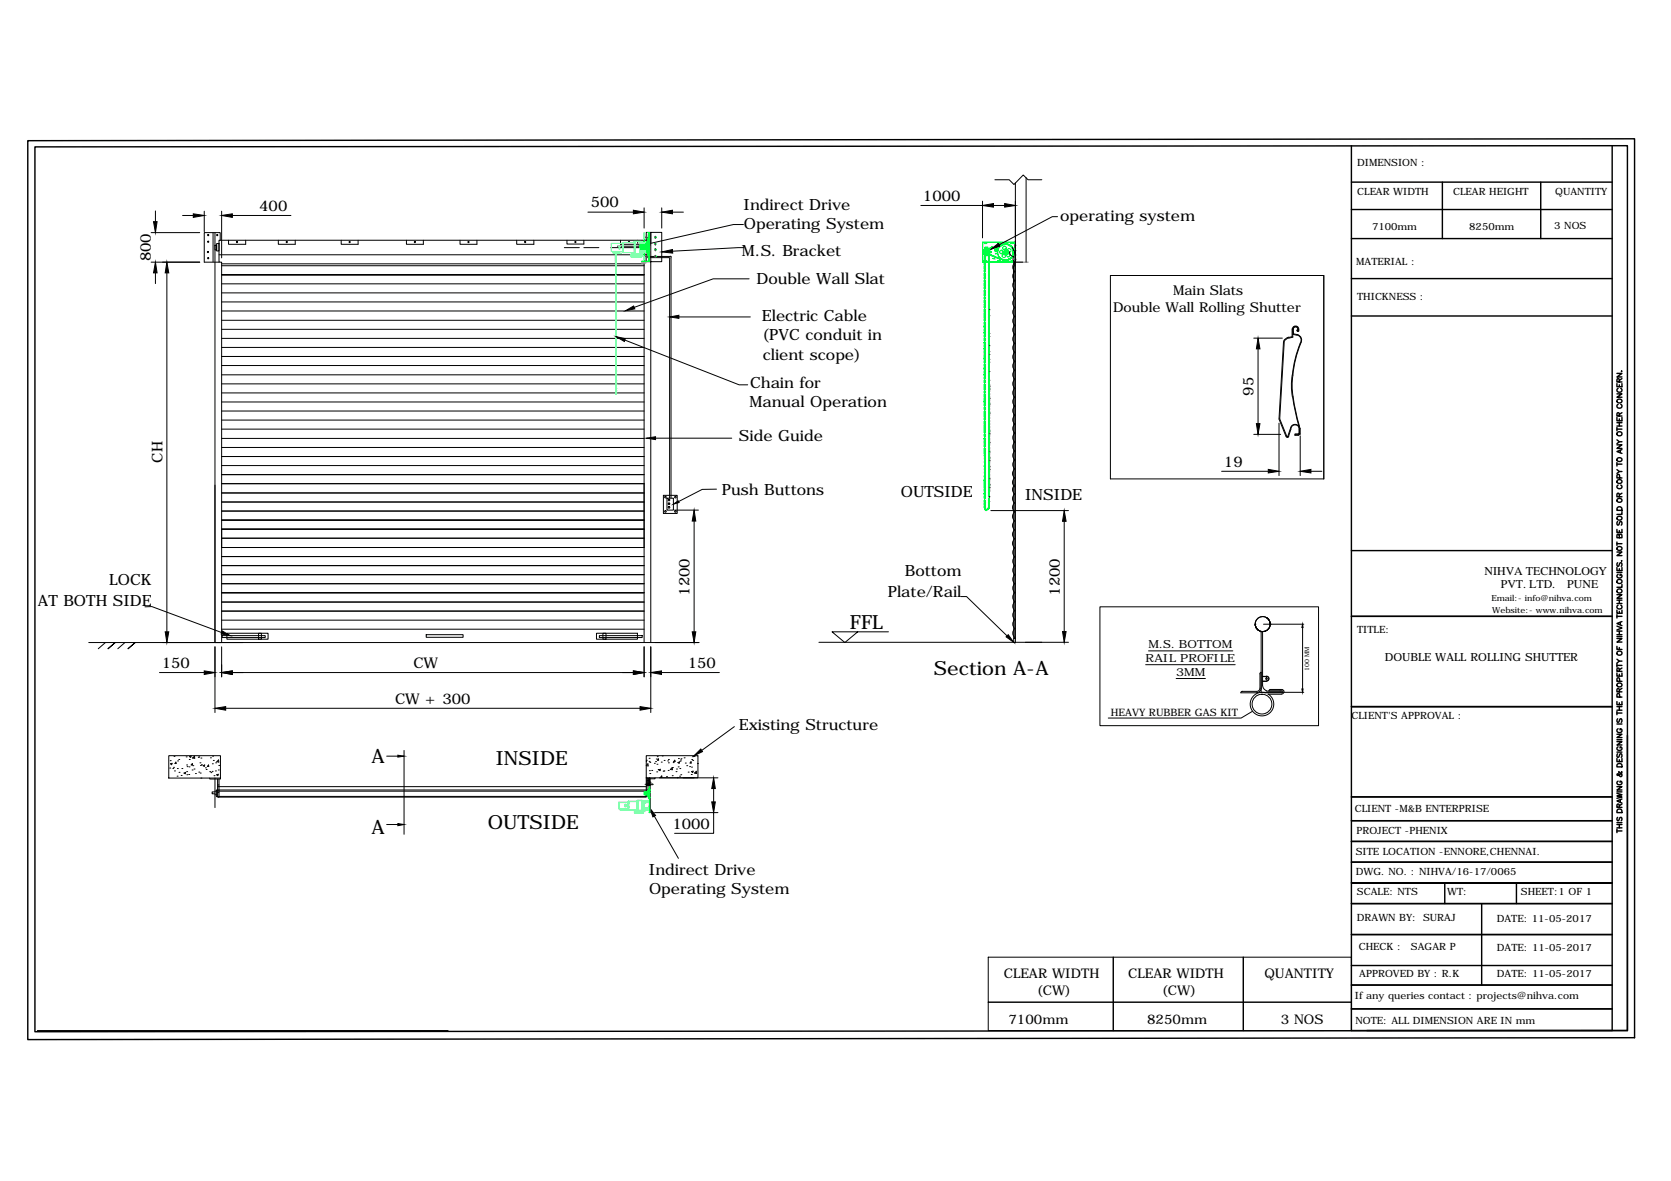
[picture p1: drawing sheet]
<svg xmlns="http://www.w3.org/2000/svg" width="297mm" height="210mm" viewBox="0 0 297 210" stroke-linecap="round" stroke-linejoin="round" font-family="sans-serif">
<defs><g id="words">
<g font-size="3.5">
<text x="151.1" y="111.9">FFL</text>
<text x="166" y="120">Section A-A</text>
<text x="66" y="135.5">A</text>
<text x="88.1" y="136">INSIDE</text>
<text x="66" y="148.3">A</text>
<text x="86.7" y="147.3">OUTSIDE</text>
</g>
<g font-size="2.8">
<text x="132.2" y="37.3">Indirect Drive</text>
<text x="132.2" y="40.7">Operating System</text>
<text x="188.5" y="39.3">operating system</text>
<text x="131.9" y="45.6">M.S. Bracket</text>
<text x="134.5" y="50.5">Double Wall Slat</text>
<text x="135.5" y="57.1">Electric Cable</text>
<text x="135.5" y="60.5">(PVC conduit in</text>
<text x="135.6" y="64">client scope)</text>
<text x="133.3" y="68.9">Chain for</text>
<text x="133.2" y="72.4">Manual Operation</text>
<text x="131.3" y="78.3">Side Guide</text>
<text x="128.3" y="87.9">Push Buttons</text>
<text x="160.1" y="88.4">OUTSIDE</text>
<text x="182.2" y="88.9">INSIDE</text>
<text x="6.7" y="107.8">AT BOTH SIDE</text>
<text x="19.4" y="104">LOCK</text>
<text x="157.8" y="106.2">Plate/Rail</text>
<text x="160.9" y="102.3">Bottom</text>
<text x="131.3" y="129.8">Existing Structure</text>
<text x="115.3" y="155.4">Indirect Drive</text>
<text x="115.4" y="158.8">Operating System</text>
</g>
<g font-size="2.6">
<text x="164.1" y="35.7">1000</text>
<text x="46.1" y="37.5">400</text>
<text x="105" y="36.9">500</text>
<text x="26.8" y="46.5" transform="rotate(-90 26.8 46.5)">800</text>
<text x="222.8" y="70.3" transform="rotate(-90 222.8 70.3)">95</text>
<text x="28.9" y="82.2" transform="rotate(-90 28.9 82.2)">CH</text>
<text x="217.6" y="82.9">19</text>
<text x="122.5" y="105.9" transform="rotate(-90 122.5 105.9)">1200</text>
<text x="188.4" y="105.9" transform="rotate(-90 188.4 105.9)">1200</text>
<text x="28.8" y="118.7">150</text>
<text x="73.5" y="118.7">CW</text>
<text x="122.2" y="118.7">150</text>
<text x="70.2" y="125.1">CW + 300</text>
<text x="119.5" y="147.3">1000</text>
</g>
<g font-size="2.4">
<text x="208.5" y="52.4">Main Slats</text>
<text x="197.9" y="55.5">Double Wall Rolling Shutter</text>
<text x="178.4" y="173.9">CLEAR WIDTH</text>
<text x="200.6" y="173.9">CLEAR WIDTH</text>
<text x="224.8" y="173.9">QUANTITY</text>
<text x="184.3" y="176.9">(CW)</text>
<text x="206.5" y="176.9">(CW)</text>
<text x="179.3" y="181.9">7100mm</text>
<text x="203.9" y="181.9">8250mm</text>
<text x="227.7" y="181.9">3 NOS</text>
</g>
<g font-size="2.1">
<text x="263.9" y="102.3">NIHVA TECHNOLOGY</text>
<text x="266.8" y="104.5">PVT. LTD.</text>
<text x="278.6" y="104.5">PUNE</text>
</g>
<g font-size="2">
<text x="203.7" y="117.7">RAIL PROFILE</text>
<text x="204.2" y="115.3">M.S. BOTTOM</text>
<text x="246.2" y="117.5">DOUBLE WALL ROLLING SHUTTER</text>
<text x="209.1" y="120.2">3MM</text>
</g>
<g font-size="1.8">
<text x="241.2" y="29.6">DIMENSION :</text>
<text x="241.2" y="34.6">CLEAR WIDTH</text>
<text x="258.3" y="34.6">CLEAR HEIGHT</text>
<text x="276.5" y="34.6">QUANTITY</text>
<text x="243.9" y="40.8">7100mm</text>
<text x="261.2" y="40.8">8250mm</text>
<text x="276.3" y="40.7">3 NOS</text>
<text x="241.1" y="47">MATERIAL :</text>
<text x="241.2" y="53.3">THICKNESS :</text>
<text x="241.2" y="112.5">TITLE:</text>
<text x="197.5" y="127.2">HEAVY RUBBER GAS KIT</text>
<text x="240.2" y="127.8">CLIENT'S APPROVAL :</text>
<text x="240.8" y="144.3">CLIENT -M&amp;B ENTERPRISE</text>
<text x="241.1" y="148.2">PROJECT -PHENIX</text>
<text x="241" y="151.9">SITE LOCATION -ENNORE,CHENNAI.</text>
<text x="241" y="155.5">DWG. NO. : NIHVA/16-17/0065</text>
<text x="241.2" y="159.1">SCALE: NTS</text>
<text x="257.2" y="159">WT:</text>
<text x="270.4" y="159.1">SHEET:1 OF 1</text>
<text x="241.2" y="163.7">DRAWN BY: SURAJ</text>
<text x="266.1" y="163.9">DATE: 11-05-2017</text>
<text x="241.5" y="168.9">CHECK :</text>
<text x="241.6" y="173.7">APPROVED BY : R.K</text>
<text x="250.8" y="168.8">SAGAR P</text>
<text x="266.1" y="169.1">DATE: 11-05-2017</text>
<text x="266.1" y="173.7">DATE: 11-05-2017</text>
<text x="240.9" y="177.6">If any queries contact : projects@nihva.com</text>
<text x="240.9" y="181.9">NOTE: ALL DIMENSION ARE IN mm</text>
</g>
<g font-size="1.5">
<text x="265.1" y="106.8">Email:- info@nihva.com</text>
<text x="265.2" y="109">Website:- www.nihva.com</text>
</g>
<text font-size="1.1" x="232.7" y="119.2" transform="rotate(-90 232.7 119.2)">100 MM</text>
</g></defs>
<!-- layer: 0 -->
<g fill="none" stroke="#000" stroke-width=".18">
<path d="M27.6 37.5v1.9M32.5 38.3h1.9M36.3 37.5v3.7M39.4 37.5v8.3M41.3 38.3h10.4M104.5 37.7h8.1M114.5 36.9v3.6M117.6 36.9v3.6M119.5 37.7h2M132.2 39.9h-1.8l-14.9 3.4M163.7 36.5h11M174.7 35.8v6.5"/>
<path d="M176.6 36.5h2M176.9 31.9h2.5l.8 .9 1.7-1.7 .8 .8h2.5M180.5 32.5v14.1h1.3M180.5 35.8v6.5M182.4 31.6v15M188 38.5h-.9l-9.5 5M26.9 46.6h8.6M26.9 41.3h8.6M27.6 48.5v1.9M29.7 48.5v63.8M37.9 41.3v5.3M38.2 41.3v72.9h1.2v-67.6h-.5v-3.9h76.2v.7h-4.8v-.7"/>
<path d="M38.2 43.6h.3v.8h-.3zM38.5 43.3h.4v1.3h-.4zM38.9 45.3h76M39.1 42.7v-1.4h-2.8v5.3h2.6M39.4 46.9h75.1M39.4 48.8h75.1M39.4 47.2h75.1M39.4 58.5h75.1M39.4 56.9h75.1M39.4 55.3h75.1M39.4 53.7h75.1M39.4 52.1h75.1"/>
<path d="M39.4 50.4h75.1M40.6 42.7v.7h3.1v-.7M49.5 42.7v.7h3v-.7M60.6 42.7v.7h3.1v-.7M72.2 42.7v.7h3.1v-.7M81.8 42.7v.7h3v-.7M91.8 42.7v.7h3.1v-.7M100.3 44h2.7M100.8 42.7v.7h3v-.7M103.8 44h2.7M108.6 44h6.3M109.8 43.8h5.1"/>
<path d="M113.4 42.7v.6M114.5 48.8h-75.1h75.1M114.8 43.6h.5M114.9 42.7v-1.4h.8v1.9M114.9 43.4v3.1M115.1 45.8h3.8l.2 .1M115.1 45.6h4.1M115.2 42.9l.1 .1-.1 .1M119 46v42.5M119.2 45.5l.1 .2M119.3 45.7v42.8M120.7 56.3h12.7"/>
<path d="M132.2 44l-12.7 .6M133.2 49.6h-6.4l-14.1 5M175.8 55.1h.1M175.8 56.1h.1M175.8 59.3h.1M175.8 59.8h.1M175.8 56.6h.1M175.8 58.2v.1M179.9 43.9l.6 1.4v1.4l-.4-.5 .1-.6-.6-.3-.1-.6M180.2 47.3v3.2M180.4 46.6v.7M180.4 51.4a1.02 1.02 0 0 0 0 1.6 1.02 1.02 0 0 0 0 1.7 1.04 1.04 0 0 0 0 1.6"/>
<path d="M180.4 56.2a1.04 1.04 0 0 0 0 1.6M180.4 57.8a1.04 1.04 0 0 0 0 1.7M180.4 59.4a1.04 1.04 0 0 0 0 1.7M180.4 46.7a1.04 1.04 0 0 0 0 1.6 1.02 1.02 0 0 0 0 1.6 1.02 1.02 0 0 0 0 1.6M180.5 46.7l-.1 66.8M180.5 43.1v71.1h-.3v-67.6M197.4 49h37.9v36.1h-37.9zM229.1 59.9l-.5 .3-.4 .4M229.7 58.4v1.4l-.6 .2M229.7 58.5a.61 .61 0 0 1 .8-.5 .61 .61 0 0 1 .4 .8M229.8 58.5v1.4l-.7 .2M229.8 59.4l.8 .2"/>
<path d="M229.8 58.6a.51 .51 0 0 1 .7-.5 .51 .51 0 0 1 .2 .7M230.6 58.7l.1 .2 .2-.1M230.6 59.5a.96 .96 0 0 1 .5 1.5 20 20 0 0 0-1.4 5.7M230.7 58.7l-.1-.1-.1 .2M230.7 58.6l-.1 .2M230.7 58.8h.1M230.7 58.6a.4 .4 0 0 0-.4-.5 .4 .4 0 0 0-.4 .4v.8a1.15 1.15 0 0 1 1.2 .5 1.15 1.15 0 0 1 .1 1.3M39.4 77.9h75.1M39.4 76.3h75.1M39.4 74.7h75.1M39.4 73.1h75.1M39.4 71.4h75.1"/>
<path d="M39.4 69.8h75.1M39.4 68.2h75.1M39.4 66.6h75.1M39.4 65h75.1M39.4 63.4h75.1M39.4 61.8h75.1M39.4 60.1h75.1M39.4 79.5h75.1M111.1 60.4l20.3 8h1.5M116.5 77.9h13.6M175.8 61.5h.1M175.8 62.5h.1"/>
<path d="M175.8 63h.1M175.8 63.9h.1M175.8 64.4h.1M175.8 66h.1M175.8 67.6h.1M175.8 67v.1M175.8 68.7h.1M175.8 69.2h.1M175.8 70.8h.1M175.8 71.8h.1M175.8 73.4h.1M175.8 76.6h.1"/>
<path d="M175.8 77.1h.1M175.8 78.7h.1M175.8 72.3v.1M175.8 73.9h.1M175.8 75.6h.1M175.8 78.2h.1M180.4 61a1.04 1.04 0 0 0 0 1.6 1.02 1.02 0 0 0 0 1.6 1.02 1.02 0 0 0 0 1.6M180.4 65.8a1.04 1.04 0 0 0 0 1.6 1.02 1.02 0 0 0 0 1.6 1.02 1.02 0 0 0 0 1.6M180.4 70.6a1.04 1.04 0 0 0 0 1.6 1.02 1.02 0 0 0 0 1.6M180.4 73.8a1.04 1.04 0 0 0 0 1.6M180.4 75.4a1.04 1.04 0 0 0 0 1.6 1.02 1.02 0 0 0 0 1.6 1.02 1.02 0 0 0 0 1.6M222.9 60.1h5.1"/>
<path d="M222.9 77.2h4.8M223.6 62v13.3M227.4 74.5l1.2 3.1M227.4 75.2v9.3M228.2 60.7l-.8 13.8M228.3 60.7l-.8 13.8 1.3 3.1M229 77.5h-.2M229.1 77.6l-.2 .2-.3-.2M229.1 60l-.4 .3-.4 .3M229.3 76.3l-.4 1.2M229.7 66.6l-.1 2 .1 1.9M229.8 70.6l.5 3 .6 2.2"/>
<path d="M229.8 66.7l-.1 1.9 .2 1.9M229.9 70.5l.5 3 .6 2.2M230.9 75.7a.83 .83 0 0 0-1-.2 .83 .83 0 0 0-.5 .7M230.9 75.8l.1 1.3-.2 .1h-.6M231 76.3a.74 .74 0 0 0-.8-.8 .74 .74 0 0 0-.7 .8l-.4 1.3M231 75.8l.1 .4v1l-.3 .2h-.6v-.3l.7-.1v-.8M231.1 77.5v7M231.2 61.1a19.9 19.9 0 0 0-1.4 5.6M38.2 86.2v28M39.4 86h75.1v11.3h-75.1v-3.2h75.1M39.4 98.9h75.1M39.4 95.7h75.1"/>
<path d="M39.4 92.4h75.1M39.4 90.8h75.1M39.4 89.2h75.1M39.4 87.6h75.1M39.4 84.4h75.1M39.4 82.7h75.1M39.4 81.1h75.1M117.9 88h2.5v3.3h-2.5zM118.6 88.5h1.1v2.2h-1.1zM119.9 90.7h4.2M123.4 92.6v19.7M127.4 86.9l-2.6 .1-4.2 2.1"/>
<path d="M175.8 86.2h.1M175.8 87.3h.1M175.8 88.3h.1M175.8 80.3h.1M175.8 81.4h.1M175.8 81.9h.1M175.8 83h.1M175.8 83.5h.1M175.8 85.1h.1M175.8 86.7h.1M176.1 90.7h13.8M180.4 86.2a1.04 1.04 0 0 0 0 1.6 1.02 1.02 0 0 0 0 1.6"/>
<path d="M180.4 89.4a1.04 1.04 0 0 0 0 1.6 1.02 1.02 0 0 0 0 1.6M180.4 92.6a1.04 1.04 0 0 0 0 1.6M180.4 94.1a1.04 1.04 0 0 0 0 1.7 1.02 1.02 0 0 0 0 1.6M180.4 83.4a1.04 1.04 0 0 0 0 1.6M180.4 84.9a1.04 1.04 0 0 0 0 1.6M180.4 97.4a1.04 1.04 0 0 0 0 1.6M180.4 98.9a1.04 1.04 0 0 0 0 1.7M180.4 80.1a1.04 1.04 0 0 0 0 1.7M180.4 81.7a1.04 1.04 0 0 0 0 1.7M189.2 92.7v19.6M217.2 83.8h8.3M233 83.8h2"/>
<path d="M15.8 114.2h108.5M18.7 114.2l-1.2 1.1M19.2 115.3l1.3-1.1-1.3 1.1M22.2 114.2l-1.3 1.1M22.8 115.3l1.2-1.1-1.2 1.1M25.8 107.9l1.2-.1 12.4 4.6M28.3 119.5h8M38.2 115v11.6M39.4 111.8h75.1M39.4 110.2h75.1M39.4 108.6h75.1M39.4 107h75.1"/>
<path d="M39.4 105.4h75.1M39.4 103.7h75.1M39.4 102.1h75.1M39.4 115v5.3M39.4 100.5h75.1M39.5 113h7.6v.3h-7.6zM40.3 112.6h7.4v1h-7.4zM41.3 119.5h71.3M46 112.6h.5v1h-.5zM75.8 112.8h6.5v.5h-6.5zM106 112.6h7.3v1h-7.3zM106.5 113h7.7v.3h-7.7z"/>
<path d="M107.2 112.6h.5v1h-.5zM114.5 114.2v-67.7h3.1v-5.2h-1.9v72.9M114.5 115v5.3M115.7 115v11.6M117.6 119.5h10.3M145.6 114.2h44.3M152.5 112.3l-2.3 1.9-2.3-1.9h10M170.8 106h1l7.2 7M180.2 113.5h.3M180.4 100.5a1.04 1.04 0 0 0 0 1.7 1.02 1.02 0 0 0 0 1.6M180.4 103.7a1.04 1.04 0 0 0 0 1.6 1.02 1.02 0 0 0 0 1.6M180.4 106.9a1.04 1.04 0 0 0 0 1.7"/>
<path d="M180.4 108.5a1.04 1.04 0 0 0 0 1.6 1.02 1.02 0 0 0 0 1.6 1.02 1.02 0 0 0 0 1.6M195.5 107.9h38.9v21.1h-38.9zM203.7 118.1h15.9M204.2 115.7h14.9M223.1 110.9h.1M224.1 112.2l.1 .2M224.2 112.4v10.6h3.5M224.2 119.5l-.2 .2v2.6M224.4 112.3v9.5a1.08 1.08 0 0 0 .8 1M224.6 110.9h7.2M225.2 109.8a1.33 1.33 0 0 1-.1 2.3 1.33 1.33 0 0 1-2-1.2M225.8 110.9h.1"/>
<path d="M225.8 110.9a1.33 1.33 0 0 0-2-1.1 1.33 1.33 0 0 0 0 2.3M225.8 110.9a1.33 1.33 0 0 0-2-1.2 1.33 1.33 0 0 0-.1 2.3M231.5 111.5v11M30 134.3h9.2v4h-9.2zM30.2 136.5h.1M30.3 135.2h.1M30.3 135.7h.3l-.1 .2zM30.7 136.6h.1M30.8 136.4h.1M30.9 134.4h.1M31 137h.1M31.3 135.5v.2h-.2z"/>
<path d="M31.5 138h.1M31.5 136.6h.1M31.6 135.2h.1M31.8 135h.1M31.8 137.3h.1M32.2 137.8h.1M32.3 136.6h.1M32.7 137.4l.3-.1-.1 .2zM33.1 134.5h.1M33.2 137.1h.1M33.2 136h.1M33.2 137.7h.1"/>
<path d="M33.3 136.3h.1M33.6 137.7h.1M33.6 136.3h.1M33.6 135h.1M33.7 134.5l.3-.1-.1 .2zM34.1 136.8h.1M34.2 135.7v.3h-.2zM34.2 134.7l.4-.3v.4zM34.3 136.1h.1M34.3 134.6h.1M34.5 136.7h.1M34.7 137.5h.1"/>
<path d="M35.2 134.6h.1M35.3 134.5h.1M35.3 137.2h.1M35.5 135.6h.1M35.6 137.4h.1M35.6 136h.1M35.7 134.7h.1M35.7 138.3h.1M35.8 135.9h.1M36.1 136.1l.3-.1-.1 .2zM36.5 136.5h.1M36.6 136.8h.1"/>
<path d="M37.1 136v.2h-.2zM37.3 138.3v.2h1.9v-.2M37.3 137.1h.1M37.4 134.7h.1M37.5 137.3h.1M37.7 137.1h.1M37.7 135.7h.1M37.8 134.4h.1M37.9 135.2h.1M38 137.9h.1M38.2 138.3v5.2M38.3 137h.1"/>
<path d="M38.3 135.6h.1M38.5 137.7l.3-.1-.1 .3zM38.6 135.4l.2-.3 .1 .4zM38.7 138.5v3.2h.2v-3.2M38.7 139.5h.2M38.7 139.8h76.2M38.8 136.8h.1M38.9 136h.1M40.1 125.9h73.7M68.7 134.4h2M71.8 133.4v14.9M114.7 139.4h1.4l-1.1 .1"/>
<path d="M114.9 138.2v3.5h-76.1M114.9 134.3h9.2v3.9h-9.2zM114.9 136l.3-.3v.4h-.3M114.9 135.2l.1-.1-.1 .2M114.9 135.3v.1M115 139.4h.6M115 139.3l.2 .1M115 139.1l.5 .3M115 138.9l.5 .3M115 138.7l.5 .3M115 138.5l.5 .3M115 138.3l.5 .4"/>
<path d="M115.1 138.2l.4 .3M115.4 135.3h.1M115.4 134.8h.1M115.4 137h.1M115.4 138.2l.1 .1M115.5 138.4v3.2h-.2l-.2-.5v-.4l.3-.5v-1.5h-.4l.1 2M115.5 135.5h.1M115.5 137.5h.1M115.5 138.2v5.3M115.6 139l.1 .1M115.6 139.5v4.9M115.9 136.9h.1"/>
<path d="M116.3 135.7h.1M116.4 138.2v.2h-1.5M116.5 135.4h.1M116.7 134.9h.1M116.7 137.2h.1M116.8 135.8h.1M116.8 134.5h.1M117 136.8h.1M117 134.9l.1 .2h-.2zM117.1 136.8l.3-.1-.1 .3zM117.2 138.2h10.4M117.5 135.5h.1"/>
<path d="M117.6 137.9l.1 .3h-.3zM117.7 134.4h.1M117.9 137.1h.1M118 137h.1M118.1 135.2h.1M118.5 138h.1M118.7 135.2h.1M118.8 136.9h.1M118.8 135.6h.1M118.8 135h.1M119.5 137.9h.1M119.5 136.4v.4h-.3z"/>
<path d="M119.5 136.4h.1M119.7 135.5h.1M120 135.1v.3h-.3zM120.2 137.1h.1M120.3 136.7h.1M120.4 138.2h.1M120.5 135.5l.3-.1-.1 .3zM120.6 136.3h.1M120.6 134.8h.1M120.8 138h.1M120.8 136.6h.1M120.9 135.3h.1"/>
<path d="M121 135.1h.1M121 137.7h.1M121.1 134.9h.1M121.6 134.7h.1M121.8 135.6h.1M122.1 136.1h.1M122.3 137.2h.1M122.6 136.3h.1M122.8 135.4l.1 .2h-.2zM122.9 137.7h.1M122.9 136.3h.1M122.9 137.1h.3l-.1 .2z"/>
<path d="M123 135h.1M123.1 134.5h.1M123.1 135.2h.1M123.4 134.4h.1M123.6 137.4h.1M123.8 137.1v.4l-.3-.1 .3-.3M124 135.7h.1M124 134.3l.1 .1M130.5 129.1l-5.8 4.3M209.1 120.6h5.2M220.5 123.1h2.9M220.8 122.9h2.6"/>
<path d="M220.9 122.9l-.3 .2M222.6 126.4l-2 1.2h-23.6M224 122.3l-.3 .5-.3 .1M224.2 122.3a.78 .78 0 0 1-.8 .8M224.4 120.2h.7a.4 .4 0 0 1 .4 .4 .4 .4 0 0 1-.4 .4M224.4 120.3h.7M224.4 121.1h.7M225.1 120.2a.44 .44 0 0 1 .5 .4 .44 .44 0 0 1-.5 .5h-.7M225.2 122.8h2.3M225.5 122.8h2.3M227.5 122.8l.3 .2M227.8 122.8l.2 .1-.2 .2h-2.9a2.1 2.1 0 0 0-2.6 2.4 2.1 2.1 0 0 0 3.2 1.4 2.1 2.1 0 0 0-.1-3.5h2.4a.43 .43 0 0 0 .4-.3 .43 .43 0 0 0-.2-.5l-2.2-.1-.2 .3"/>
<path d="M228 123h3.8M38.2 140.7h-.5v.4h.5M38.2 140.6h.3M38.2 141.3h.3M38.7 140.8h.2M38.7 140.6h.2M38.9 140.6h76M38.9 141.5h76M68.7 146.5h2M114.9 140.4h-76.4v1.2h.2M115.2 140.7h.2l-.1 .6zM116.3 145.1l4.3 7.5"/>
<path d="M116.4 144.4h11.2M126.9 144.4v3.7h-7M126.9 140.2v2.3M175.7 170.1h64.5v8h-64.5zM175.7 178.1h64.5v5.1h-64.5zM6.6 183.2h73.1"/>
<circle cx="37" cy="44.8" r=".11"/>
<circle cx="37" cy="43" r=".11"/>
<circle cx="37" cy="41.8" r=".11"/>
<circle cx="37" cy="45.9" r=".11"/>
<circle cx="38.6" cy="41.8" r=".11"/>
<circle cx="42.1" cy="43" r=".11"/>
<circle cx="51" cy="43" r=".11"/>
<circle cx="62.2" cy="43" r=".11"/>
<circle cx="73.8" cy="43" r=".11"/>
<circle cx="83.3" cy="43" r=".11"/>
<circle cx="93.4" cy="43" r=".11"/>
<circle cx="102.3" cy="43" r=".11"/>
<circle cx="111.8" cy="43" r=".11"/>
<circle cx="115.3" cy="41.8" r=".11"/>
<circle cx="115.4" cy="44.8" r=".11"/>
<circle cx="115.4" cy="45.9" r=".11"/>
<circle cx="118.3" cy="90.9" r=".15"/>
<circle cx="118.3" cy="88.4" r=".15"/>
<circle cx="118.9" cy="88.9" r=".15"/>
<circle cx="118.9" cy="89.5" r=".15"/>
<circle cx="118.9" cy="90.2" r=".15"/>
<circle cx="120.1" cy="90.9" r=".15"/>
<circle cx="120.1" cy="88.4" r=".15"/>
<circle cx="224.3" cy="125.1" r="1.76"/>
<circle cx="225.1" cy="120.6" r=".15"/>
</g>
<g fill="#000" stroke="#000" stroke-width=".18">
<path d="M27.3 39.4h.6l-.3 1.9zM34.4 38l1.9 .3-1.9 .3zM39.4 38.3l1.9-.3v.6zM112.6 37.4l1.9 .3-1.9 .3zM117.6 37.7l1.9-.3v.6zM174.7 36.5l1.9-.3v.6zM178.6 36.2l1.9 .3-1.9 .3zM27.6 46.6l.3 1.9h-.6zM29.7 46.6l.3 1.9h-.6zM111.2 55.2l1.4-.8 .2 .5zM113.9 43.6l1.5-.6 .2 .5zM117.6 44.8l1.9-.4 .1 .6z"/>
<path d="M119 56.3l1.7-.3v.6zM176.2 44.3l1.3-1 .2 .5zM109.5 59.8l1.7 .4-.2 .5zM114.9 77.9l1.6-.3v.5zM223.6 60.1l.4 1.9h-.7zM223.3 75.3h.7l-.4 1.9zM119.7 89.6l.9-.6 .1 .3zM123.4 90.7l.3 1.9h-.7zM189.2 90.7l.3 2h-.6zM225.5 83.4l1.9 .4-1.9 .3zM231.1 83.8l1.9-.4v.7zM29.4 112.3h.6l-.3 1.9z"/>
<path d="M36.3 119.2l1.9 .3-1.9 .4zM39.5 112.1l1.4 .9-1.6-.3zM39.4 119.5l1.9-.3v.7zM112.6 119.2l1.9 .3-1.9 .4zM115.7 119.5l1.9-.3v.7zM123 112.3h.7l-.3 1.9zM179.2 112.8l1 1.4-1.4-1zM188.9 112.3h.6l-.3 1.9zM231.5 110.9l.1 .6h-.2zM38.2 125.9l1.9-.3v.6zM70.7 134.2l1.1 .2-1.1 .2zM113.8 125.6l1.9 .3-1.9 .3z"/>
<path d="M123.4 134.3l1.2-1.2 .3 .5zM231.4 122.5h.2l-.1 .5zM70.7 146.4l1.1 .1-1.1 .3zM115.5 143.6l1 1.3-.4 .3zM126.9 138.2l.3 2h-.7zM126.5 142.5h.7l-.3 1.9z"/>
</g>
<g fill="none" stroke="#0f0" stroke-width=".18">
<path d="M113.9 43.6v.6M113.9 43.8h.1M113.9 44h.1M113.9 43.5v.3h.2M114 46.5h.9M114 46.4h1M114.1 43.8h.1M114.1 44h-.2v.3M114.1 44h.1M114.5 41.3v1.7M114.5 45.1v1.3M114.8 43.5h-.9v.3h.2v-.2h.7"/>
<path d="M114.8 44.2h-.7v-.2h-.2v.3h.9M114.8 43.4l.1-.1v1.1zM114.8 43.9h-.9h.9M114.9 43.3h.1v1.1h-.1M115.2 41.3h.2v5.1h-.2h.2v-5zM115.2 42.5v2.8l-.1-1.4v1.1l-.1-.1v-2l.1-.2v1.2zM115.2 42.5v-.1h.1v1.5M115.3 43.9v1.5h-.1v-.1M115.3 43.9v1.5M115.3 42.4v1.5M115.3 41.3v5.1M115.4 44.6h.1"/>
<path d="M115.4 44.7h.1M115.4 43h.1M115.4 43.2h.1M115.4 43.6h-1.6v.5h1.6M115.5 41.3v5.1M174.7 43.1h.2M174.7 43v.3M174.7 43.3v.2M174.7 43.6v.2M174.7 44v.1M174.7 44.3v.2M174.7 44.6v.2"/>
<path d="M174.7 44.9v.2M174.7 45.2v.2M174.7 45.5v.2M174.7 45.8v.2M174.7 46.1v.2M174.7 46.4v.2M174.9 46.5h.4M174.9 46.3h.4M175 46.3v.1M175 43.1h.2M175.1 44.1h.5zM175.2 44h.1"/>
<path d="M175.2 44.8h.1M175.2 44.9h.1M175.2 44.7v.2M175.2 44l.1 .1zM175.2 44.6h.1M175.3 44.8h.1M175.3 44.7h.1M175.3 44.6l-.1 .2 .1 .2M175.3 44.9h.1M175.3 44.7h-.1M175.3 43.1h.2M175.3 44.6l2.1-.9a2.29 2.29 0 0 1 2.1-.2 1.53 1.53 0 0 1 .5 2.1 1.53 1.53 0 0 1-2.1 .5l-2.6-1.1"/>
<path d="M175.3 44.6l2.1-.9a1.97 1.97 0 0 1 2.3 0 1.5 1.5 0 0 1 .2 2 1.5 1.5 0 0 1-2 .4l-2.6-1.1M175.3 44.6l-.1 .3 .3 .1M175.3 43.2h-.4l.4 .1M175.3 44.6v.1M175.3 43.2v.1M175.3 46.3v.1M175.4 44.6v.1M175.4 44.6h.1M175.4 44.9h.1M175.4 44.6l.1 .1M175.4 44l.1 .1zM175.4 45.1h.1"/>
<path d="M175.5 44.9h.1M175.5 44h.1M175.5 44.9h-.1M175.5 44.7h.1M175.5 44.8h.1M175.5 44.8v.1M175.6 44.5h.1M175.6 45.2h.1M175.6 43.1h.2M175.6 44.2v-.3h-.5v.3M175.8 44.4h.1M175.8 45.2h.1"/>
<path d="M175.9 43.1h.2M176 44.4h.1M176 45.3h.1M176.1 44.7h.1v.2h-.1M176.2 44.3h.1M176.2 45.4h.1M176.2 44.7v.2M176.2 43.1h.2M176.3 43.9h.1zM176.3 43.9l-.3 .2M176.3 44.2h.1M176.3 45.5h.1"/>
<path d="M176.5 44.1h.1M176.5 45.9l.1 .1zM176.5 45.5h.1M176.5 43.1h.2M176.6 46h.3M176.7 44.1h.1M176.7 45.6h.1M176.8 43.1h.2M176.9 44.3v.4l.3-.2M176.9 44h.1M176.9 45.7h.1M176.9 44.3l.1-.3-.2-.1-.1 .2 .2 .3"/>
<path d="M177 44.3l.4 .1M177 44.1h.1zM177.1 43.9h.1M177.1 45.7h.1M177.2 43.1h.1M177.2 44.1l.1 .2M177.3 43.8h.1M177.3 45.8h.1M177.3 43.2h.5l-.5 .1M177.4 46.3h.4v.1M177.4 44.4l-.1 .2 .1 .1M177.4 44.7v.2"/>
<path d="M177.4 44.9l-.1 .1 .1 .2M177.4 46.5h.3M177.4 44.9h.1M177.4 43.2v.1M177.4 46.3v.1M177.4 45.2l.1 .2M177.4 45.1v.1M177.4 44.4v.1M177.4 44.4l-.2 .1M177.4 43.8h.1M177.4 45.9h.1M177.4 43.1h.3"/>
<path d="M177.5 45.4h.1M177.5 45.4v.2h.1M177.5 44.3l-.1 .1M177.5 44.2h.1M177.6 44.1h-.1v.1M177.6 45.6l.1 .2v-.1M177.6 43.7h.1M177.6 45.9h.1M177.7 43.9v-.1l-.1 .2M177.7 43.1h.3M177.8 45.8h.1M177.8 43.8h.1"/>
<path d="M177.8 45.8v.2l.1-.1M177.8 43.6h.1M177.8 46h.1M177.9 43.7h-.1v.1M178 43.5h.1M178 46.1h.1M178 43.7h-.1M178 45.9v.1h.1M178 43.1h.3M178.1 43.6h-.1v.1M178.1 46h.1M178.2 46l.1 .1"/>
<path d="M178.2 43.5h.1M178.2 46.1h.1M178.2 43.5l-.1 .1M178.3 43.5l-.1 .1M178.3 43.4h.1M178.3 43.1h.2M178.4 46.1h.1M178.4 46.1l.1 .2 .3-.1M178.4 46.2h.1M178.4 43.5h.1M178.5 44.7v.3l.3 .1M178.5 43.4h.1"/>
<path d="M178.6 43.5l-.1-.1-.1 .1M178.6 46.3h.1M178.6 43.4h.1M178.6 43.5h.2M178.6 44.6h.2M178.7 44.5l-.2 .2M178.7 43.1h.2M178.7 43.4h.1M178.8 44.5l.2 .2M178.8 43.4h.1M178.8 43.5l.1-.1 .2 .1M178.8 46.2h.1"/>
<path d="M178.9 46.2h-.1M178.9 43.4h.1M179 44.7v.2M179 43.1h.2M179 44.9l-.2 .2M179.1 46.1l-.2 .2-.1-.1M179.1 46.2h.1M179.1 43.5h.1M179.1 43.5l.2 .1M179.1 43.4h.1M179.1 46.1h.1M179.2 46.2h.1"/>
<path d="M179.3 46l-.2 .1M179.3 43.1h.2M179.3 43.5v.1M179.3 43.6h.2v.1M179.3 43.5h.1M179.3 46.1h.1M179.3 46h.1M179.5 45.9v.1h-.2M179.5 43.6h.1M179.5 43.7h.1M179.5 43.7h.1v.1M179.5 46h.1"/>
<path d="M179.6 43.1h.2M179.6 45.8l-.1 .1M179.7 43.9l.1-.1v.2M179.7 45.9h.1M179.7 43.8h.1M179.7 45.8h.1M179.7 43.2h.5l-.5 .1M179.7 46.5h.4M179.7 46.3h.4M179.8 43.2v.1M179.8 46.3v.1M179.8 45.6v.2l-.1-.1"/>
<path d="M179.8 44.1h.1v.1M179.8 45.7h.1M179.8 43.9h.1M179.9 44h.1M179.9 45.6h.1M179.9 44.1h.1M179.9 43.1h.2M179.9 45.4v.2h-.1M179.9 44.3l.1 .1M180 44.2h.1M180 45.5h.1M180 45.4h.1"/>
<path d="M180 45.2l-.1 .2M180 44.5l.2 .1-.1 .3M180.1 44.4v.1M180.1 45.1v.1M180.1 44.9l.1 .1-.2 .2M180.1 45.3h.1M180.1 44.7h.1M180.1 44.9h.1M180.1 45.1h.1M180.1 44.6h.1M180.1 44.4h.1M180.1 46.3v.1"/>
<path d="M180.2 45.3h.1l-.1 .2zM180.2 43.1h.2M180.2 44.3l.1 .5-.1 .5M180.4 43v3.6M180.4 43h-5.7v3.6h5.7M175 90.3v.1M115 139.4l1.1 .1zM115.6 139.5v.1M115.6 139.7v.2M115.6 139.5h-.2v4.9M115.4 144.4h.2M115.6 140v.2"/>
<path d="M115.6 140.3v.2M115.6 140.6v.2M115.6 140.9v.2M115.6 141.3v.1M115.6 141.5v.3M115.6 141.8v.3M115.6 142.1v.3M115.6 142.5v.1M115.6 142.8v.2M115.6 143.1v.2M115.6 143.4v.2M115.6 143.7v.2"/>
<path d="M115.6 144v.2M115.6 144.3v.1"/>
<circle cx="114.9" cy="42.2" r=".15"/>
<circle cx="114.9" cy="45.6" r=".15"/>
<circle cx="116.5" cy="45.6" r=".15"/>
<circle cx="116.5" cy="42.2" r=".15"/>
<circle cx="116.5" cy="43.4" r=".15"/>
<circle cx="116.5" cy="44.4" r=".15"/>
<circle cx="175.1" cy="44.2" r=".06"/>
<circle cx="175.1" cy="45.3" r=".06"/>
<circle cx="175.2" cy="44.8" r=".02"/>
<circle cx="175.2" cy="44.9" r=".02"/>
<circle cx="175.3" cy="44.6" r=".02"/>
<circle cx="175.4" cy="44.8" r=".66"/>
<circle cx="175.4" cy="44.8" r=".36"/>
<circle cx="175.4" cy="44.8" r=".53"/>
<circle cx="175.4" cy="44.8" r=".06"/>
<circle cx="175.4" cy="45" r=".02"/>
<circle cx="175.4" cy="44.5" r=".02"/>
<circle cx="175.6" cy="44.5" r=".02"/>
<circle cx="175.6" cy="45.1" r=".02"/>
<circle cx="175.8" cy="44.4" r=".02"/>
<circle cx="175.8" cy="45.2" r=".02"/>
<circle cx="176" cy="44.8" r=".06"/>
<circle cx="176" cy="44.3" r=".02"/>
<circle cx="176" cy="45.3" r=".02"/>
<circle cx="176.2" cy="44.2" r=".02"/>
<circle cx="176.2" cy="45.3" r=".02"/>
<circle cx="176.4" cy="44.2" r=".02"/>
<circle cx="176.4" cy="45.4" r=".02"/>
<circle cx="176.5" cy="45.5" r=".02"/>
<circle cx="176.5" cy="44.1" r=".02"/>
<circle cx="176.7" cy="44" r=".02"/>
<circle cx="176.7" cy="45.6" r=".02"/>
<circle cx="176.8" cy="44.1" r=".06"/>
<circle cx="176.9" cy="45.6" r=".02"/>
<circle cx="176.9" cy="43.9" r=".02"/>
<circle cx="177" cy="44.5" r=".02"/>
<circle cx="177" cy="45.1" r=".02"/>
<circle cx="177" cy="44.5" r=".06"/>
<circle cx="177" cy="45.1" r=".06"/>
<circle cx="177.1" cy="43.9" r=".02"/>
<circle cx="177.1" cy="45.7" r=".02"/>
<circle cx="177.3" cy="43.8" r=".02"/>
<circle cx="177.3" cy="45.8" r=".02"/>
<circle cx="177.5" cy="43.7" r=".02"/>
<circle cx="177.5" cy="45.9" r=".02"/>
<circle cx="177.6" cy="43.7" r=".02"/>
<circle cx="177.6" cy="45.9" r=".02"/>
<circle cx="177.8" cy="43.6" r=".02"/>
<circle cx="177.8" cy="46" r=".02"/>
<circle cx="178" cy="43.5" r=".02"/>
<circle cx="178" cy="46.1" r=".02"/>
<circle cx="178" cy="44.8" r=".32"/>
<circle cx="178.2" cy="43.5" r=".02"/>
<circle cx="178.2" cy="46.1" r=".02"/>
<circle cx="178.3" cy="44.8" r=".06"/>
<circle cx="178.4" cy="43.4" r=".02"/>
<circle cx="178.4" cy="46.2" r=".02"/>
<circle cx="178.4" cy="45.5" r=".32"/>
<circle cx="178.5" cy="43.4" r=".02"/>
<circle cx="178.6" cy="44.1" r=".32"/>
<circle cx="178.6" cy="46.2" r=".02"/>
<circle cx="178.7" cy="43.4" r=".02"/>
<circle cx="178.7" cy="44.8" r=".19"/>
<circle cx="178.7" cy="44.8" r=".57"/>
<circle cx="178.7" cy="44.4" r=".06"/>
<circle cx="178.7" cy="45.2" r=".06"/>
<circle cx="178.9" cy="46.2" r=".02"/>
<circle cx="179" cy="43.4" r=".02"/>
<circle cx="179.1" cy="46.2" r=".02"/>
<circle cx="179.1" cy="43.4" r=".02"/>
<circle cx="179.2" cy="44.8" r=".06"/>
<circle cx="179.2" cy="45.3" r=".32"/>
<circle cx="179.2" cy="46.2" r=".02"/>
<circle cx="179.3" cy="46.1" r=".02"/>
<circle cx="179.3" cy="43.5" r=".02"/>
<circle cx="179.4" cy="44.5" r=".32"/>
<circle cx="179.5" cy="43.6" r=".02"/>
<circle cx="179.5" cy="46" r=".02"/>
<circle cx="179.7" cy="43.7" r=".02"/>
<circle cx="179.7" cy="45.9" r=".02"/>
<circle cx="179.8" cy="43.9" r=".02"/>
<circle cx="179.8" cy="45.7" r=".02"/>
<circle cx="179.9" cy="44" r=".02"/>
<circle cx="179.9" cy="45.6" r=".02"/>
<circle cx="180" cy="45.4" r=".02"/>
<circle cx="180.1" cy="44.2" r=".02"/>
<circle cx="180.1" cy="45.3" r=".02"/>
<circle cx="180.1" cy="44.4" r=".02"/>
<circle cx="180.1" cy="45.1" r=".02"/>
<circle cx="180.1" cy="44.7" r=".02"/>
<circle cx="180.1" cy="44.5" r=".02"/>
<circle cx="180.1" cy="44.9" r=".02"/>
</g>
<path d="M114.8 45.8v.6" fill="none" stroke="#b88a5c" stroke-width=".18"/>
<path d="M114.9 43.1v1.9M115 43.1v1.9" fill="none" stroke="#f0f" stroke-width=".18"/>
<path d="M114 46.8h.5M114 46.6h.5M114.5 46.6h.1M114.7 46.6h.1v.2h-.3" fill="none" stroke="#dda56e" stroke-width=".18"/>
<g fill="none" stroke="#0ff" stroke-width=".18">
<path d="M109.2 44.7v.2h-.3h.3v-.2M109.5 45h.9zM109.5 45h.1M109.5 44.9l-.1 .1M109.6 44.9h.1M109.8 44.7v.3h.3v-.3M109.8 44.9h.1M110 43.8h.2v.5h-.2zM110.1 43.9h.1M110.1 44.1h.1M110.7 43.3h-2v1.4h2M110.8 43.5h.1"/>
<path d="M110.8 44.4h.1M110.8 43.1v1.8M112.1 45.2h1.9M112.2 45.5l1.8 .1zM112.3 45.3v.2zM112.4 45.5h.1M112.5 45.5h.1M112.5 45.3l.1 .2zM112.7 42.9h1.1v2.2h-1.1zM112.7 43.1h-2v1.8h2M112.8 43.2h.1M112.8 44v.1z"/>
<path d="M112.8 44.8h.1M112.8 45.5h.1zM112.9 45.5h.1zM112.9 42.9v2.2M113 45.5h.1zM113.1 45.4v.1zM113.1 45.5h.1M113.2 45.5h.1zM113.3 45.5h.1zM113.6 45.3l.1 .2zM113.7 45.5h.1M113.8 44.8h.1"/>
<path d="M113.8 45.5h.1M113.8 44.9h.4M113.9 45.3v.2zM114 45.2v.5M114.1 45h.1v.2l-.1-.2v.7zM114.1 45.2h-2v.5h2M114.1 43v.3h.1M114.1 43h1.3M114.1 44.7h1.3M114.1 44.5v.3h.1M114.1 44.6h.1M114.1 44.5h.1"/>
<path d="M114.1 43.2h.1M114.1 44.5v.2M114.1 43v.2M114.1 44.5v.1M114.1 44.7h.1M114.1 43h.1M114.2 45.1h.1M114.2 43.5h-.4v.8h.4M114.2 43.2h1.2M114.2 44.9h1.2M114.2 44.5h1.2M114.2 44.6h1.2"/>
<path d="M115.4 43.3l-1.2 .1M115.4 43h-1.2l.1 2.2 .3-.3"/>
<circle cx="110.2" cy="43.9" r=".02"/>
<circle cx="110.2" cy="44.1" r=".02"/>
<circle cx="110.8" cy="43.5" r=".02"/>
<circle cx="110.8" cy="44.4" r=".02"/>
<circle cx="112.8" cy="43.2" r=".02"/>
<circle cx="112.8" cy="44" r=".02"/>
<circle cx="112.9" cy="44.8" r=".02"/>
</g>
<!-- layer: labeling -->
<g fill="none" stroke="#0ff" stroke-width=".18">
<path d="M109.4 45.4v.1M109.4 45.6v.1M109.4 45.6h.1M109.4 45.7l.1 .2zM109.4 45.8v.1M109.4 46h.1M109.4 46.3h.1M109.4 46.2v.1M109.4 46.3v.1M109.4 46.6h.1M109.4 45.3h.1M109.4 45.2v.1"/>
<path d="M109.4 45.1l.1-.1-.1 1.7M109.4 46.8h.1M109.5 46.8h.1M109.4 46.8v.1M109.4 47h.1M109.5 46.9h.1M109.4 47.2h.1M109.4 47.1h.1M109.5 47.2h.1M109.4 47.6h.1M109.4 47.5h.1M109.4 47.7l.1 .1-.1-.1"/>
<path d="M109.5 47.8h.1M109.4 48h.1M109.5 47.9h.1M109.4 48.2h.1M109.5 48.2h.1M109.4 48.1h.1M109.4 48.2v.1M109.4 48.4h.1M109.5 48.3h.1M109.4 48.6h.1M109.5 48.6h.1M109.4 48.5h.1"/>
<path d="M109.4 48.6v.2v-.1M109.5 48.7h.1M109.4 47.3l.1 .1zM109.5 47.3h.1M109.5 48.8h.1M109.4 49h.1M109.5 48.9h.1M109.4 49.2h.1M109.5 49.2h.1M109.4 49.1h.1M109.4 49.2v.1zM109.5 49.3h.1"/>
<path d="M109.4 49.3h.1M109.4 49.8v-.2v.2M109.5 49.8h.1M109.5 49.6h.1M109.4 49.9h.1M109.5 49.9h.1M109.4 50.2h.1M109.5 50.2h.1M109.4 50.1h.1M109.4 50.3h.1M109.4 50.5h.1M109.5 50.5h.1"/>
<path d="M109.4 50.4h.1M109.4 50.6v.1M109.5 50.6h.1M109.4 50.9h.1M109.4 50.8h.1M109.4 49.6h.1M109.4 49.5h.1M109.5 50.9h.1M109.4 51.1h.1M109.4 51h.1M109.4 51.3h.1M109.4 51.2h.1"/>
<path d="M109.4 51.5h.1M109.4 51.4h.1M109.5 51.5h.1M109.4 51.9h.1M109.5 51.8h.1M109.4 52v.1zM109.4 52.1h.1M109.4 52.3h.1M109.5 52.2h.1M109.4 52.5h.1M109.4 52.4h.1M109.4 52.6h.1"/>
<path d="M109.4 52.9h.1M109.5 52.9h.1M109.4 52.8h.1M109.4 53.1v-.2v.2M109.4 51.7v-.1v.1M109.4 51.6h.1M109.4 53.1h.1M109.4 53.2h.1M109.4 53.5h.1M109.5 53.5h.1M109.4 53.4h.1M109.4 53.5l.1 .2z"/>
<path d="M109.4 53.9v.1zM109.4 54h.1M109.4 54.2h.1M109.5 54.1h.1M109.4 54.4h.1M109.4 54.3h.1M109.4 54.6h.1M109.4 54.5h.1M109.4 54.8h.1M109.5 54.8h.1M109.4 54.7h.1M109.4 55v-.1v.1"/>
<path d="M109.4 54.9h.1M109.4 55.2h.1M109.5 55.1h.1M109.4 53.8h.1M109.4 53.7h.1M109.4 55.4h.1M109.4 55.3h.1M109.4 55.6h.1M109.4 55.5h.1M109.4 55.8h.1M109.4 55.7h.1M109.4 56.2h.1"/>
<path d="M109.4 56.4h.1M109.4 56.3h.1M109.4 56.5h.1M109.4 56.8h.1M109.4 56.7h.1M109.4 56.8l.1 .2zM109.4 57.1h.1M109.4 57.3v-.1v.1M109.4 56v-.1v.1M109.4 55.9h.1M109.4 57.3h.1M109.4 47.3h.1"/>
<path d="M109.4 47.4v.1M109.4 47.8v.1M109.4 48v.1M109.4 48.4v.1M109.4 48.8h.1M109.4 49v.1M109.4 49.4h.1M109.4 49.8h.1M109.4 50h.1M109.4 50.6v.2M109.5 45.5v-.1v.1M109.5 45.7h.1"/>
<path d="M109.5 46h.1M109.5 46.3h.1M109.5 46.2h.1M109.5 46.4h.1M109.5 46.6h.1M109.5 45.3h.1M109.5 45.2h.1M109.5 45.1h.1M109.5 47h.1M109.5 47.1h.1M109.5 47.6h.1M109.5 47.5h.1"/>
<path d="M109.5 48h.1M109.5 48.1h.1M109.5 48.4h.1M109.5 48.5h.1M109.5 48.8v-.1v.1M109.5 49h.1M109.5 49.1h.1M109.5 49.8v-.2v.2M109.5 50.1h.1M109.5 50.3h.1M109.5 50.4h.1M109.5 50.8h.1"/>
<path d="M109.5 49.5h.1M109.5 51l-.1 .1zM109.5 51.1h.1M109.5 51h.1M109.5 51.3h.1M109.5 51.2h.1M109.5 51.4h.1M109.5 51.9h.1M109.5 52v.1zM109.5 52.1h.1M109.5 52.3h.1M109.5 52.4l-.1 .1z"/>
<path d="M109.5 52.5h.1M109.5 52.4h.1M109.5 52.6h.1M109.5 52.8h.1M109.5 53.1v-.2v.2M109.5 51.6l-.1 .1zM109.5 51.7h.1M109.5 51.6h.1M109.5 53.1v.1M109.5 53.2h.1M109.5 53.4h.1M109.5 53.5v.2z"/>
<path d="M109.5 53.9v.1zM109.5 54h.1M109.5 54.2h.1M109.5 54.3l-.1 .1zM109.5 54.4h.1M109.5 54.3h.1M109.5 54.6h.1M109.5 54.5h.1M109.5 54.7h.1M109.5 54.9l-.1 .1zM109.5 55h.1M109.5 54.9h.1"/>
<path d="M109.5 55.2h.1M109.5 53.8h.1M109.5 53.7h.1M109.5 55.3v.1M109.5 55.5v.1M109.5 55.7v.1M109.5 56.1v.1M109.5 56.2l-.1 .2zM109.5 56.4h.1M109.5 56.5h.1M109.5 56.7v.1M109.5 56.8v.1"/>
<path d="M109.5 57.1h.1M109.5 57.3l-.1-.1 .1 .2M109.5 57.2h.1M109.5 55.9l-.1 .1zM109.5 56h.1M109.5 57.5h.1M109.5 57.4h.1M109.5 57.7h.1M109.5 57.6h.1M109.5 57.8v.1v-.1M109.5 57.8h.1M109.5 57.9h.1"/>
<path d="M109.5 58.2v.1zM109.5 58.3h.1M109.5 58.5h.1M109.5 58.4h.1M109.5 58.7h.1M109.5 58.6h.1M109.5 58.7v.1M109.5 58.9h.1M109.5 58.8h.1M109.5 59.1h.1M109.5 59h.1M109.5 59.1v.2v-.1"/>
<path d="M109.5 59.3h.1M109.5 59.2h.1M109.5 59.5h.1M109.5 59.4h.1M109.5 58.1h.1M109.5 58h.1M109.5 59.7h.1M109.5 59.6h.1M109.5 59.7v.1M109.5 59.8h.1M109.5 60h.1M109.5 51.1v.1"/>
<path d="M109.5 51.3v.1M109.5 51.5v.1M109.5 51.7v.1M109.5 51.9v.1M109.5 52.3v.1M109.5 52.5v.1M109.5 52.7h.1M109.5 53.3h.1M109.5 53.9h.1M109.5 54v.1M109.5 54.4v.1M109.5 54.6v.1"/>
<path d="M109.5 54.8v.1M109.5 55v.1M109.5 55.2v.7M109.5 56v.2M109.5 56.4v.8M109.5 57.9v.1M109.5 58.2h.1M109.5 58.3v.1M109.5 58.5v.1M109.5 58.9v.1M109.5 59.8v.1M109.5 44.9h.1"/>
<path d="M109.5 57.9v-.1v.1M109.5 59.3v-.1v.1M109.6 44.9h.1M109.7 44.9h.1M109.8 44.9h.1M109.9 44.9h.1M110 44.9h.1M109.5 60.1h.1M109.5 60.4h.1M109.5 60.6h.1M109.5 60.3v-.2v.2M109.5 60.3h.1"/>
<path d="M109.5 60.9h.1M109.5 60.8h.1M109.5 60.9v.2v-.2M109.5 61.1h.1M109.5 61.2h.1M109.5 61.5h.1M109.5 61.4h.1M109.5 61.5v.2zM109.5 61.8h.1M109.5 62v-.1v.1M109.5 61.9h.1M109.5 62h.1"/>
<path d="M109.5 62.4h.1M109.5 62.3h.1M109.5 62.6h.1M109.5 62.5h.1M109.5 62.8h.1M109.5 62.7h.1M109.5 62.9v.1zM109.5 62.9h.1M109.5 63.2h.1M109.5 63.1h.1M109.5 63.3v.1zM109.5 63.4h.1"/>
<path d="M109.5 63.6h.1M109.5 63.5h.1M109.5 62.2h.1M109.5 62.1h.1M109.5 63.8h.1M109.5 63.7h.1M109.5 64v-.1v.1M109.5 63.9h.1M109.5 64.2h.1M109.5 64.1h.1M109.5 64.5h.1M109.5 64.8h.1"/>
<path d="M109.5 64.7h.1M109.5 64.8v.2zM109.5 65.1h.1M109.5 65.3v-.1v.1M109.5 65.2h.1M109.5 65.5h.1M109.5 65.7h.1M109.5 65.6h.1M109.5 64.4h.1M109.5 64.3h.1M109.5 65.9v-.1v.1M109.5 65.8h.1"/>
<path d="M109.5 66.1h.1M109.5 66.2h.1M109.5 66.3h.1M109.5 66.7h.1M109.5 66.6h.1M109.5 66.9h.1M109.5 66.8h.1M109.5 67.1h.1M109.5 67h.1M109.5 67.2v.1zM109.5 67.2h.1M109.5 67.5h.1"/>
<path d="M109.5 67.5v.2zM109.5 67.8h.1M109.5 66.5h.1M109.5 60.5h.1M109.5 60.7h.1M109.5 61.3h.1M109.5 61.1v-.2v.2M109.5 62.3v.1zM109.5 63.9v.1zM109.5 64h.1M109.5 65.2v.1zM109.5 65.3h.1"/>
<path d="M109.5 65.4h.1M109.5 64.3v.1zM109.5 65.8v.1zM109.5 65.9h.1M109.5 66v.1M109.5 66.2v.1M109.5 66.6v.1zM109.5 66.8v.1M109.5 67v.1M109.5 67.2v.1M109.5 67.4v.1M109.5 67.7h.1"/>
<path d="M109.5 66.4v.1M109.5 68.1h.1M109.5 68v.1M109.5 68.1v.2M109.5 68.4h.1M109.5 68.7v.1M109.5 69h.1M109.5 68.9v.1M109.5 69.1v.1M109.5 69.4h.1M109.5 69.3v.1M109.5 69.5v.1"/>
<path d="M109.5 69.7v.1M109.5 69.7h.1M109.5 67.7v2.3v-.1M109.5 68.6v.1M109.5 61.7h.1M109.5 62v.1M109.5 62.4v.1M109.5 62.6v.1M109.5 63v.1M109.5 63.2v.1M109.5 63.6v.1M109.5 63.8v.1"/>
<path d="M109.5 64.4v.1M109.5 64.6h.1M109.5 65h.1M109.5 65.3v.1M109.5 65.9v.7M109.5 66.7v.8M109.5 68h.1M109.5 68.3v-.2v.2M109.5 68.8h.1M109.5 68.9h.1M109.5 69.1v.1zM109.5 69.3h.1"/>
<path d="M109.5 69.6v-.1v.1M109.5 69.8h.1M109.5 70h.1M109.5 69.9h.1M109.5 68.7h.1M109.5 68.6h.1"/>
</g>
<!-- layer: 0 -->
<g fill="#0f0" stroke="#0f0" stroke-width=".18">
<path d="M115.3 42.4l.1 .9zM115.3 42.4l.1 .9z"/>
<path d="M115.3 43.3v.1zM115.3 43.3v.1z"/>
<path d="M115.3 43.4v.5zM115.3 43.4v.5z"/>
<path d="M115.3 43.9v.5zM115.3 43.9v.5z"/>
<path d="M115.3 44.4h.1zM115.3 44.4h.1z"/>
<path d="M115.3 44.4l.1 1zM115.3 44.4l.1 1z"/>
<path d="M115.4 140.2v.5zM115.4 140.2v.5z"/>
<path d="M115.4 140.7v.3zM115.4 140.7v.3z"/>
<path d="M115.4 141v.3zM115.4 141v.3z"/>
<path d="M115.4 141.3v.6zM115.4 141.3v.6z"/>
</g>
<g fill="none" stroke="#f00" stroke-width=".18">
<path d="M114.7 42.2h.3M114.7 45.6h.3M114.9 42v.2M114.9 42.3v.1M114.9 45.5v.3M114.9 45.4v.1M115 42.2h.1M115 45.6h.1M116.5 42v.2M116.5 42.3v.1M116.5 43.2v.2M116.5 43.5v.1"/>
<path d="M116.5 45.5v.3M116.5 45.4v.1M116.5 44.4v.2M116.5 44.2v.1M180.3 43.6h.3M180.3 44.6h.3M180.3 45.3h.3M180.3 46.1h.3"/>
</g>
<!-- layer: labeling -->
<g fill="none" stroke="#0f0" stroke-width=".18">
<path d="M174.9 46.2l.1-.1v.5zM174.9 45h.2h-.1v.3l.1-.3-.1 .4zM174.9 48.6l.1-.1v.5zM174.9 51h.1v.4zM174.9 51.6l.1-.1v.5l.1-.4-.1 .4zM174.9 53.4h.1v.4zM174.9 55.1v.3h.2M174.9 56.1h.1v.3M174.9 56.1v.3h.2M174.9 57.3l.1-.1v.4zM174.9 57.9v.3h.2M174.9 59v.3h.2v-.3v.3"/>
<path d="M174.9 59h.1v.3M174.9 59.6l.1-.1v.4l.1-.3-.1 .3zM174.9 55.1v.3M174.9 56.1v.3M174.9 57.9v.3M174.9 59v.3M175 55.4h.1M175 56.4h.1M175 58.5v.3h.1M175 58.2h.1M175 59.3h.1M175 48v.3"/>
<path d="M175 49.8v.4M175 56.4v.1M175 45.5v.5zM175 46.7v.6M175 47.3v.5M175 48.3h.1l-.1 .1M175 47.9l.1 .1-.1-.1M175 49.1v.5M175 50.2l.1-.1-.1 .1M175 49.7l.1 .1h-.1M175 50.3v.5M175 51l.1 .3z"/>
<path d="M175 52.1v.5M175 52.7v.5M175 53.4l.1 .3zM175 53.8l-.1 .4h.2M175 54h.1h-.1v.2h.1M175 55l.1 .1h-.1v.3M175 54.7h.1l-.1 .1M175 54.3l.1 .1h-.1v.3M175 55.5l.1 .1h-.1v.3h.1M175 56.1l.1 .3zM175 56.6v.5M175 57.9h.1h-.1v.3"/>
<path d="M175 58.4l.1 .1-.1-.1M175 46.7v.5M175 47.9v.5M175 49.7v.5M175 54.3v.5M175 55.5v.5M175 58.4v.5M175 45.4v.1M175 46v.1M175 46.6v.1M175 47.8v.1M175 48.4v.1"/>
<path d="M175 49v.1M175 49.6v.1M175 50.2v.1M175 50.8v.2M175 51.4v.1M175 52v.1M175 52.6v.1M175 53.2v.2M175 54.3h.1M175 54.8v.2M175 55.4v.1M175 56v.1"/>
<path d="M175 56.5v.1M175 57.1v.1M175 57.6v.3M175 58.3v.1M175 58.9v.1M175 59.4v.1M175 59.9v.2M175 55l-.1 .1M175 57.9h-.1M175.1 46.2l-.1 .4zM175.1 46.2l-.1-.1 .1 .1M175.1 45.9v-.3v.3"/>
<path d="M175.1 45.9l-.1 .1 .1-.1M175.1 47.1v-.3v.3M175.1 47.7v-.3v.3M175.1 48.3v-.3v.3M175.1 48.6l-.1-.1v.5l.1-.1M175.1 49.5v-.3v.3M175.1 50.1v-.3v.3M175.1 50.7v-.3v.3M175.1 51.3l-.1 .1 .1-.1M175.1 51.6l-.1-.1 .1 .1M175.1 52.5v-.3v.3M175.1 53.1v-.3v.3"/>
<path d="M175.1 53.7l-.1 .1 .1-.1M175.1 55.4v-.3v.3M175.1 54.7v-.3v.3M175.1 55.9v-.3v.3M175.1 58.2v-.3v.3M175.1 57.3l-.1 .3zM175.1 57.3l-.1-.1 .1 .1M175.1 58.8v-.3v.3M175.1 59h-.1h.1M175.1 59.6l-.1-.1 .1 .1M175.1 54.2v-.2v.2M175.1 55.9l-.1 .1"/>
<path d="M175.1 56.4l-.1 .1M175.1 58.8l-.1 .1M175.7 45.1h.1v.4zM175.7 47.5h.1v.4zM175.7 49.9h.1v.4zM175.7 52.4l.1-.1v.4zM175.7 53l.1-.1v.4zM175.7 56.2h.1v.4zM175.7 56.8l.1-.1v.4zM175.7 57.9l.1-.1v.4zM175.7 58.4h.1v.4zM175.8 48.5v-.4v.4"/>
<path d="M175.8 51.8v.3h.1h-.1M175.8 58.9v.3h.1l-.1 .1M175.8 59.4v.3h.1l-.1 .1M175.8 46.3v.3M175.8 46.7l.1-.1-.1 .1M175.8 46.1l.1 .2h-.1M175.8 45.7v.4M175.8 45.7h.1h-.1M175.8 46.8v.5M175.8 47.5l.1 .3zM175.8 48.5h.1h-.1M175.8 48.7v.4"/>
<path d="M175.8 49.3v.4M175.8 49.9l.1 .3zM175.8 50.9v-.4v.5M175.8 51.1v.4M175.8 51.7l.1 .1-.1-.1M175.8 52.3l.1 .3zM175.8 53.5v.5l.1-.1h-.1v-.3M175.8 53.5l.1 .1-.1-.1M175.8 54.1v-.1v.1M175.8 54.1l.1 .4v-.3M175.8 54.1v.5v-.5M175.8 54.6l.1-.1-.2 .2 .1 .4"/>
<path d="M175.8 54.6v.5M175.8 54.6l.1 .1-.1-.1M175.8 55.1v.5M175.8 55.7v.4M175.8 57.3l.1 .1h-.1v.3M175.8 58.4l.1 .3zM175.8 58.8l.1 .1h-.1M175.8 59.3l.1 .1h-.1M175.8 59.9l.1 .1h-.1v.3M175.8 46.3v.4M175.8 51.7v.4M175.8 57.3v.5"/>
<path d="M175.8 58.8v.5M175.8 59.3v.5M175.8 59.9v.5M175.8 44.8v.3M175.8 45.5v.2M175.8 46.7v.1M175.8 47.3v.2M175.8 47.9v.2M175.8 48.5v.2M175.8 49.1v.2M175.8 49.7v.2M175.8 50.3v.2"/>
<path d="M175.8 51v.1M175.8 51.5v.2M175.8 52.1v.2M175.8 52.7v.2M175.8 53.3v.2M175.8 55.1h.1M175.8 55.6v.1M175.8 56.1v.1M175.8 56.6v.1M175.8 57.1v.2M175.8 57.8h.1M175.8 58.3v.1"/>
<path d="M175.8 58.8h.1M175.8 59.3h.1M175.8 59.8v.1M175.8 44.8a.44 .44 0 0 0-.5-.4 .44 .44 0 0 0-.3 .5M175.9 46.6v-.3v.3M175.9 46v-.3v.3M175.9 45.2l-.1-.1v.4l.1-.1M175.9 47.2v-.3v.3M175.9 47.8l-.1 .1 .1-.1M175.9 48.5v-.3v.3M175.9 48.2l-.1-.1 .1 .1M175.9 49.1v-.3v.3"/>
<path d="M175.9 49.6v-.3v.3M175.9 50.2l-.1 .1 .1-.1M175.9 50.9v-.3l-.1 .4M175.9 50.6l-.1-.1 .1 .1M175.9 51.5v-.3v.3M175.9 52.1v-.3v.3M175.9 52.6l-.1 .1 .1-.1M175.9 53l-.1 .3zM175.9 53l-.1-.1 .1 .1M175.9 53.9v-.3v.3M175.9 55v-.3v.3M175.9 55.5v-.3v.3"/>
<path d="M175.9 56v-.3v.3M175.9 56.2l-.1 .4zM175.9 56.2h-.1h.1M175.9 56.8l-.1 .3zM175.9 56.8l-.1-.1 .1 .1M175.9 57.7v-.3v.3M175.9 58.2v-.3v.3M175.9 58.2h-.1h.1M175.9 57.9l-.1-.1 .1 .1M175.9 58.7l-.1 .1 .1-.1M175.9 59.2v-.3v.3M175.9 59.7v-.3v.3"/>
<path d="M175.9 57.7l-.1 .1M175.9 57.7h-.1M174.9 60.9v.3h.2v-.3v.2M174.9 60.9l.1-.1v.3M174.9 61.4l.1-.1v.5l.1-.1h-.2zM174.9 61.9v.3h.2M174.9 63.6v.3h.2v-.3v.3M174.9 63.6l.1-.1v.4M174.9 65.4l.1-.1v.4M174.9 65.9h.1v.4l.1-.1h-.2zM174.9 65.4v.3h.2M174.9 66.5v.3h.2"/>
<path d="M174.9 68.4l.1-.1v.4M174.9 68.4v.3h.2M174.9 69.5h.1v.4zM174.9 70.2v.3h.2M174.9 71.3v.3h.2v-.3v.2M174.9 71.3l.1-.1v.3M174.9 73.1v.3h.2M174.9 74.3l.1-.1v.5zM174.9 75v.3h.2M174.9 76h.1v.3M174.9 76v.3h.2M174.9 77.2l.1-.1v.4z"/>
<path d="M174.9 77.9v.3h.2M174.9 79.7v.3h.2M174.9 60.9v.3M174.9 61.9v.3M174.9 63.6v.3M174.9 65.4v.3M174.9 66.5v.3M174.9 68.4v.3M174.9 70.2v.3M174.9 71.3v.3M174.9 73.1v.3M174.9 75v.3"/>
<path d="M174.9 76v.3M174.9 77.9v.3M174.9 79.7v.3M175 60.2v.3h.1l-.1 .1M175 61.1h.1M175 62.2h.1M175 63.9h.1M175 65.7h.1M175 66.8h.1M175 68.7h.1M175 70.5h.1M175 71.5h.1"/>
<path d="M175 73.4h.1M175 75.3h.1M175 76.3h.1M175 78.5v.3h.1M175 78.2h.1M175 70.2v.3M175 73.1v.3M175 75v.3M175 79.7v.3M175 76.3v.1M175 60.1l.1 .1-.1-.1M175 61.3l.1 .4z"/>
<path d="M175 61.8l.1 .1h-.1M175 62.4l.1 .1h-.1v.3h.1M175 61.9h.1h-.2M175 63v.4M175 65.3l.1 .4zM175 64.7v.4M175 65.9l.1 .3zM175 66.3l.1 .2-.1-.1M175 66.4l.1 .1h-.2M175 68l.1-.1-.1 .1M175 67.5v.5M175 68.3l.1 .4z"/>
<path d="M175 68.8v.5M175 70.1l.1 .1-.1-.1M175 70.6l.1 .1h-.1v.3h.1M175 72.3v.5M175 72.8l.1 .3h-.2M175 73.6l.1 .1h-.1v.3h.1M175 74.9l.1 .1-.1-.1M175 74.2l.1 .4zM175 75.4l.1 .1h-.1v.3h.1M175 76.5l.1 .1h-.1v.3h.1M175 77.5l.1 .4h-.1M175 78.4l.1 .1-.1-.1"/>
<path d="M175 77.9h.1h-.2M175 79.7h.1h-.1M175 79v.4M175 60.1v.5M175 62.4v.5M175 70.6v.5M175 73.6v.5M175 75.4v.5M175 76.5v.4M175 78.4v.5M175 61.9v.3M175 66.4v.4"/>
<path d="M175 77.9v.3M175 60.6v.2M175 61.2v.1M175 62.3v.1M175 62.9v.1M175 63.4v.3M175 64v.1M175 64.5v.2M175 65.1v.2M175 65.8v.1M175 66.9v.1M175 67.4v.1"/>
<path d="M175 68v.3M175 68.7v.1M175 69.3v.2M175 69.9v.2M175 70.6h.1M175 71.1v.1M175 71.7h.1M175 72.2v.1M175 73.5v.1M175 74.1v.1M175 74.7v.2M175 75.3v.1"/>
<path d="M175 75.9v.1M175 76.4v.1M175 76.9v.2M175 78.3v.1M175 78.9v.1M175 79.4v.3M175 70.1l-.1 .1M175 74.9l-.1 .1M175 79.7h-.1M175.1 60.9l-.1-.1 .1 .1M175.1 60.5v-.3v.3M175.1 62.2v-.3v.3"/>
<path d="M175.1 62.8v-.3v.3M175.1 63.4v-.3v.3M175.1 63.6l-.1-.1 .1 .1M175.1 64.4v-.2v.3M175.1 64.4h-.1v-.3v.4M175.1 64.2l-.1-.1 .1 .1M175.1 65.1v-.3v.3M175.1 66.8v-.3v.3M175.1 67.3v-.3v.3M175.1 67.3h-.1v-.3v.4M175.1 67h-.1h.1M175.1 67.9v-.3v.3"/>
<path d="M175.1 70.5v-.3v.3M175.1 69.8v-.3v.3M175.1 69.8l-.1 .1 .1-.1M175.1 69.5h-.1h.1M175.1 71v-.3v.3M175.1 71.3l-.1-.1 .1 .1M175.1 72.1h-.1v-.4v.5M175.1 71.8l-.1-.1v.5M175.1 72.7v-.3v.3M175.1 73.4v-.3v.3M175.1 74v-.3v.3M175.1 75.3v-.3v.3"/>
<path d="M175.1 74.6l-.1 .1 .1-.1M175.1 75.8v-.3v.3M175.1 76v.3v-.2M175.1 76h-.1l.1 .1M175.1 76.9v-.3v.3M175.1 77.2l-.1 .3zM175.1 77.2l-.1-.1 .1 .1M175.1 78.2v-.3v.3M175.1 78.8v-.3v.3M175.1 79.4v-.3v.3M175.1 62.8l-.1 .1M175.1 64.5h-.1"/>
<path d="M175.1 67.3l-.1 .1M175.1 68.7h-.1M175.1 71l-.1 .1M175.1 74l-.1 .1M175.1 75.8l-.1 .1M175.1 76.9h-.1M175.1 76.3l-.1 .1M175.1 78.8l-.1 .1M175.7 62.1l.1-.1v.5l.1-.4-.1 .4zM175.7 66.7l.1-.1v.4zM175.7 67.2l.1-.1v.4l.1-.3-.1 .4zM175.7 67.8l.1-.1v.4z"/>
<path d="M175.8 61.6v.3h.1l-.1 .1M175.8 63.8v-.7v.8M175.8 65.6v.3h.1l-.1 .1M175.8 68.6v-.3v.3M175.8 68.3h.1l-.1 .4v-.1h.1v-.3zM175.8 69.1v-.3v.3M175.8 68.8h.1l-.1 .4v-.1h.1v-.3zM175.8 69.6v-.3v.3M175.8 69.3h.1l-.1 .4v-.1h.1v-.3zM175.8 70.2v-.3v.3M175.8 69.9h.1l-.1 .4v-.1h.1v-.3zM175.8 70.7v-.3v.3"/>
<path d="M175.8 70.4h.1l-.1 .4v-.1h.1v-.3zM175.8 71v.3v-.4l.1 .1-.1 .4zM175.8 71v-.1v.1M175.8 71.4v.3zM175.8 71.7v.1v-.1M175.8 72v-.1v.4v-.1M175.8 72.5v.3zM175.8 72.8v.1v-.1M175.8 73.3v-.2v.2M175.8 73.1h.1l-.1 .3v-.1h.1v-.2zM175.8 73.6v.3zM175.8 73.6v-.1v.1"/>
<path d="M175.8 74.1v.4zM175.8 74.1v-.1v.1M175.8 75v-.3v.3M175.8 74.7h.1l-.1 .4v-.1h.1v-.3zM175.8 75.2v.4zM175.8 75.2v-.1v.1M175.8 75.7v.3zM175.8 76v.1v-.1M175.8 76.5v-.3v.3M175.8 76.2h.1l-.1 .4v-.1h.1v-.3zM175.8 77v-.3v.3M175.8 77v.1v-.1"/>
<path d="M175.8 76.7h.1l-.1 .4 .1-.4zM175.8 77.6v-.3v.3M175.8 77.3h.1l-.1 .4v-.1h.1v-.3zM175.8 77.8v.4zM175.8 77.8h.1M175.8 78.3v.3zM175.8 78.6v.1v-.1M175.8 78.9h.1l-.1 .3 .1-.3h-.1v.2zM175.8 79.1v.1v-.1M175.8 79.5v.3zM175.8 79.5v-.1v.1M175.8 80h.1l-.1 .3 .1-.3h-.1v.2z"/>
<path d="M175.8 65.1v.3h.1M175.8 63.4v.1M175.8 60.3h.1l-.1 .1M175.8 60.5l.1 .1h-.1v.3h.1M175.8 61v.5M175.8 61.5l.1 .1h-.1M175.8 62.6v.4M175.8 63.8h.1l-.1 .1M175.8 63.4l.1 .1h-.1M175.8 64.3h.1l-.1 .1M175.8 63.9l.1 .1h-.1v.3M175.8 64.9l.1-.1-.1 .1"/>
<path d="M175.8 64.5h.1h-.1v.3M175.8 65.1h.1h-.1M175.8 65.6h.1h-.1M175.8 66.1v.5M175.8 60.5v.4M175.8 61.5v.5M175.8 63.9v.5M175.8 64.5v.4M175.8 65.1v.4M175.8 65.6v.4M175.8 60.4v.1M175.8 60.9v.1"/>
<path d="M175.8 61.5h.1M175.8 62h.1M175.8 62.5v.1M175.8 63v.1M175.8 63.4h.1M175.8 63.9h.1M175.8 64.4v.1M175.8 64.9v.2M175.8 65.5v.1M175.8 66v.1M175.8 66.6h.1M175.8 67.1h.1"/>
<path d="M175.8 67.6v.1M175.8 63.4v.2M175.8 71.4v.4zM175.8 71.9v.4zM175.8 72.5v.4zM175.8 73.5v.4zM175.8 74v.5zM175.8 75.1v.5zM175.8 75.7v.4zM175.8 78.3v.4zM175.8 79.8v-.4v.5M175.8 68.1v.1"/>
<path d="M175.8 68.7h.1M175.8 69.2h.1M175.8 69.7v.1M175.8 70.3h.1M175.8 70.8v.1M175.8 71.4h.1M175.8 71.9h.1M175.8 72.4v.1M175.8 72.9v.1M175.8 73.4v.1M175.8 73.9v.1M175.8 74.5v.1"/>
<path d="M175.8 75.1h.1M175.8 75.6v.1M175.8 76.1h.1M175.8 76.6v.1M175.8 77.1v.1M175.8 77.7v.1M175.8 78.2v.1M175.8 78.7v.1M175.8 79.2v.2M175.9 60.3v-.3v.3M175.9 60.9v-.3v.3M175.9 61.4v-.3v.3"/>
<path d="M175.9 61.9v-.3v.3M175.9 62.1l-.1-.1 .1 .1M175.9 62.9v-.3v.3M175.9 63.2l-.1 .3zM175.9 63.2l-.1-.1 .1 .1M175.9 63.8v-.3v.3M175.9 64.3v-.3v.3M175.9 64.8v-.3v.3M175.9 65.4v-.3v.3M175.9 65.9v-.3v.3M175.9 66.5v-.3v.3M175.9 66.7l-.1 .3z"/>
<path d="M175.9 66.7l-.1-.1 .1 .1M175.9 67.2l-.1-.1 .1 .1M175.9 67.8l-.1 .3zM175.9 67.8l-.1-.1 .1 .1M175.9 60.9h-.1M175.9 65.4l-.1 .1M174.9 89.9h.2h-.1v.3h.1l-.1 .1zM174.9 89l.1-.1v.4l.1-.3-.1 .4zM174.9 89.4h.1v.4l.1-.4-.1 .4zM174.9 85.3h.2h-.1v.3M174.9 85.3v.3h.2M174.9 87.7v.3h.2"/>
<path d="M174.9 85.3v.3M174.9 87.7v.3M175 85.8v.3h.1M175 85.6h.1M175 86.4v.3h.1M175 88h.1M175 80.3v.3h.1M175 80h.1M175 81.1v-.3v.3M175 80.8h.2zM175 81.6v-.2v.2M175 81.6h.1"/>
<path d="M175 81.1h.1M175 82.2l.1 .1-.1-.1M175 83v-.3v.3M175 82.7h.2zM175 83.6v-.3v.3M175 83.6h.1M175 83h.1M175 84.8v-.3v.3M175 84.5l.1-.1-.1 .1M175 84.1v-.3v.3M175 84.1h.2zM175 83.8h.2z"/>
<path d="M175 85.1l.1-.1-.1 .1M175 84.8h.1M175 85.9v-.3v.3M175 86.4v-.3v.3M175 86.4h.1M175 86.1h.2zM175 85.9h.1M175 87v-.3v.3M175 87h.2zM175 86.7h.2zM175 87.7v.3M175 86.4l.1 .1"/>
<path d="M175 81.6l.1 .1M175 90.5v-.1h.2l-.2 .1 .4 .2M175 89.4h.1M175 85.8h.1h-.1M175 86.3l-.1 .4h.2M175 86.2l.1 .2-.1-.1M175 87.6l.1 .1-.1-.1M175 86.9v.5M175 88.1l.1 .1h-.1v.3h.1M175 80.2l.1 .1-.1-.1M175 80.2l-.1 .4h.2M175 85.8v.4"/>
<path d="M175 88.1v.5M175 80.1v.1M175 85.7v.1M175 86.8v.1M175 87.4v.2M175 88v.1M175 88.6v.3M175 89.8v.1M175 87.6l-.1 .1M175.1 81.3l.1 .1h-.2zM175.1 81.9l-.1 .3v-.2h.1M175.1 83.2l.1 .1h-.2z"/>
<path d="M175.1 85.5l.1 .1h-.2zM175.1 81.9l.1 .3M175.1 80.7h.1M175.1 81.2v.1M175.1 81.7v.2M175.1 82.3v.3M175.1 83.1v.1M175.1 83.6v.2M175.1 84.2v.2M175.1 84.9v.1M175.1 85.4v.1M175.1 86h.1"/>
<path d="M175.1 86.5v.1M175.1 87.1v.2M175.1 90.2v-.3v.3M175.1 89l-.1-.1 .1 .1M175.1 89.4h-.1h.1M175.1 85.6v-.3v.3M175.1 86.1v-.3v.3M175.1 86.7v-.3v.3M175.1 88v-.3v.3M175.1 87.3v-.3v.3M175.1 88.5v-.3v.3M175.1 80v-.3v.3"/>
<path d="M175.1 80.6v-.3v.3M175.1 82.2v.1l.1-.1M175.1 84.5v-.1l.1 .1M175.1 85.3h-.1v-.2l.1 .3M175.1 85.1v-.1l.1 .1M175.1 80.8v.3M175.1 81.4v.2M175.1 82.7v.3M175.1 83.3v.3M175.1 83.8v.3M175.1 84.5v.3M175.1 85.1v.3"/>
<path d="M175.1 85.6v.3M175.1 86.1v.3M175.1 86.7v.3M175.1 86.1l-.1 .1M175.1 88.5l-.1 .1M175.2 80.8v.3h-.2v-.3v.3M175.2 82.7v.3h-.2v-.3v.3M175.2 84.5v.3h-.2v-.3v.3M175.2 85.6v.3h-.2v-.3v.3M175.2 86.4l-.1 .1M175.2 81.6l-.1 .1M175.2 83.6h-.1"/>
<path d="M175.2 90.7l.1-.1-.1-.2 .2 .3M175.5 90.5l.2-.3-.2 .3h.1l.2-.3-.2 .4h-.1zM175.5 90.6l-.1 .1M175.7 90.2h.1M175.7 89.7l.1-.1v.5zM175.7 85.3h.1v.4zM175.7 87.4h.1v.4zM175.7 87.9h.2h-.1v.3h.1l-.1 .1zM175.8 80.2v.1v-.1M175.8 80.8v-.3v.3M175.8 80.5h.1l-.1 .4v-.1h.1v-.3zM175.8 81.3v-.3v.3"/>
<path d="M175.8 81h.1l-.1 .4v-.1h.1v-.3zM175.8 81.8v-.3v.3M175.8 81.5h.1l-.1 .4v-.1h.1v-.3zM175.8 82.4v-.3v.3M175.8 82.1h.1l-.1 .4v-.1h.1v-.3zM175.8 82.6v-.1v.4zM175.8 82.9v.1v-.1M175.8 83.4v-.3v.3M175.8 83.1h.1l-.1 .4v-.1h.1v-.3zM175.8 83.9v-.3v.3M175.8 83.6h.1l-.1 .4v-.1h.1v-.3zM175.8 84.2v.3z"/>
<path d="M175.8 84.5v.1v-.1M175.8 85v-.3v.3M175.8 84.7h.1l-.1 .4v-.1h.1v-.3zM175.8 85.6v-.3v.3M175.8 85.3h.1l-.1 .4v-.1h.1v-.3zM175.8 86.1v-.3v.3M175.8 85.8h.1l-.1 .4v-.1h.1v-.3zM175.8 86.6v-.3v.3M175.8 86.3h.1l-.1 .4v-.1h.1v-.3zM175.8 87.2v-.3v.3M175.8 86.9h.1l-.1 .3h.1v-.3zM175.8 86.4v.3"/>
<path d="M175.8 86.9v.3M175.8 89.2v.3M175.8 89.6l.1 .4zM175.8 89.1h.1M175.8 88.7v.4M175.8 89.6l.1-.1-.1 .1M175.8 89.1l.1 .1h-.1M175.8 85.3l.1 .3zM175.8 85.7l.1-.1-.1 .2M175.8 85.8v.4M175.8 86.7h.1l-.1 .1M175.8 86.3l.1 .1-.1-.1"/>
<path d="M175.8 87.2h.1l-.1 .1M175.8 86.8l.1 .1h-.1M175.8 86.3v.5M175.8 86.8v.5M175.8 89.1v.5M175.8 85.1v.2M175.8 86.2v.1M175.8 86.8h.1M175.8 87.3v.1M175.8 87.8h.1M175.8 89.6h.1M175.8 90.1v.1"/>
<path d="M175.8 82.5v.5zM175.8 84.6v-.4v.5M175.8 88.3v.4M175.8 80.3v.1M175.8 80.9h.1M175.8 81.4h.1M175.8 81.9v.1M175.8 82.5h.1M175.8 83h.1M175.8 83.5v.1M175.8 84v.2M175.8 85.1v.1"/>
<path d="M175.8 85.7h.1M175.8 86.2h.1M175.8 86.7v.1M175.9 90l-.1 .1 .1-.1M175.9 89.1v-.3v.3M175.9 89.5v-.3v.3M175.9 86.1v-.3v.3M175.9 86.7v-.3v.3M175.9 87.2v-.3v.3M175.9 87.4l-.1 .4zM175.9 87.4h-.1h.1M175.9 88.2v-.3v.3"/>
</g>
<!-- layer: bracket -->
<path d="M180.5 42.8v3.7" fill="none" stroke="#000" stroke-width=".18"/>
<!-- layer: hatch -->
<path d="M180.5 46.6h2.3" fill="none" stroke="#808080" stroke-width=".18"/>
<!-- layer: 0 -->
<path d="M180.4 46.2h.1M180.4 46h.1M180.4 45.4h.1M180.4 45.2h.1M180.4 44.4h.1M180.4 44.6h.1M180.4 43.7h.1M180.4 43.5h.1M115.1 139.4v.1M115.3 139.4v.1M115.7 139.4v.1M115.9 139.4v.1" fill="none" stroke="#ff0" stroke-width=".18"/>
<g fill="none" stroke="#0ff" stroke-width=".25">
<path d="M110.4 143.7v.2h-.2h.3v-.2M110.6 144h.1h-.1M110.6 144h.1M110.9 143.7v.3h.3v-.3M111.1 143h.2v.4h-.2zM111.2 143.1h.1M111.2 143.3h.1M111.4 144h-.7h.7M111.4 144h.1M111.7 142.6h-1.7v1.1h1.7M111.7 142.8h.1M111.7 143.5h.1"/>
<path d="M111.7 142.4v1.5M112.8 144.1h1.5v.4v-.5h.2l-.1 .5h-1.6zM112.8 144.2h1.5M112.8 144.4h1.5h-1.5M112.9 144.3v.1zM113 144.3v.1zM113.1 144.3v.1zM113.3 142.3h.8v1.7h-.8zM113.3 142.4l-1.6 .1v1.4h1.6M113.4 142.5h.1M113.4 143.8h.1M113.4 144.3v.1z"/>
<path d="M113.4 144.3l.1 .1zM113.4 142.3v1.7M113.5 144.3h.1M113.6 144.3v.1zM113.6 144.3h.1M113.7 144.3v.1zM113.7 144.3l.1 .1zM114 144.3v.1zM114 144.3l.1 .1zM114.1 143.8h.1M114.1 144.3h.1M114.2 144.3v.1z"/>
<path d="M114.4 142.4h1v.2l-.9 .1M114.4 142.5h1M114.4 142.4h1M114.4 143.6h1v.3h-1.3M114.4 142.4v.2M114.4 143.6l.1 .2M114.4 143.7h.1M114.4 142.6h.1M114.4 143.6v.1M114.4 142.4h.1M114.4 142.5v.1M114.4 142.4v.1"/>
<path d="M114.4 144h.1M114.5 142.8h-.4v.6h.4M114.5 144h.1M114.5 143.6h.9M114.5 142.4v1.7M114.5 144.1l.1 .1M114.8 143.9l-.2 .3M115.4 143.7l-1 .1"/>
<circle cx="111.2" cy="143.1" r=".02"/>
<circle cx="111.2" cy="143.3" r=".02"/>
<circle cx="111.7" cy="143.5" r=".02"/>
<circle cx="111.7" cy="142.8" r=".02"/>
<circle cx="113.4" cy="143.8" r=".02"/>
<circle cx="113.4" cy="142.5" r=".02"/>
</g>
<g fill="none" stroke="#0f0" stroke-width=".25">
<path d="M114.6 140.9v.3M114.6 140.8l.1 .2M114.6 141h.1M114.6 141.1h.1M114.6 140.8v.4zM114.7 141h.1M114.7 141.2h.4l-.5-.1v.2h.5M114.7 141.1l-.1 .2M114.7 141.1h.1M115.1 140.8h-.5v.2l.5-.1h-.4M115.1 140.7v.6zM115.1 141h-.5h.5"/>
<path d="M115.1 140.7v.6M115.3 140.2v1.6zM115.3 140.2h.1v.8M115.4 141v.9l-.1-.1M115.4 141v.9M115.4 140.2v.8M115.4 140.7v.6M115.5 140.9h-1v.3h1"/>
</g>
<g fill="none" stroke="#000" stroke-width=".25">
<path d="M4.9 25l285.7-.3v159.7l-285.7 .4zM6.2 26.1l283.1-.2v157.3l-283.1 .2zM240.2 25.9v157.3h46.4v-157.3M240.2 32.4h46.4M240.2 37.2h46.4M256.4 32.4v10M273.9 32.4v10M240.2 42.4h46.4M240.2 49.5h46.4M240.2 56.2h46.4M287.4 79.1h.9l-.9 .6h.9M287.4 74.2v.6h.9v-.6"/>
<path d="M287.4 70h.9l-.9 .6h.9M287.4 68.2v.5h.9v-.5M287.4 66.4h.9l-.9 .6h.9M287.4 76v.6M287.4 78.2l.5 .3M287.4 76.3h.9M287.4 75.7h.9M287.4 75.1h.9M287.5 71.1a.42 .42 0 0 1 .6-.2 .42 .42 0 0 1 .1 .6 .43 .43 0 0 1-.5 .1 .43 .43 0 0 1-.2-.5zM287.6 71.9a.38 .38 0 0 0-.1 .5 .38 .38 0 0 0 .5 .1 .35 .35 0 0 0 .3-.2 .35 .35 0 0 0-.2-.4M287.6 69a.38 .38 0 0 0-.1 .5 .38 .38 0 0 0 .5 .2 .35 .35 0 0 0 .3-.3 .35 .35 0 0 0-.2-.4M287.9 73.9l-.1-.5h-.3l-.1 .5h.9"/>
<path d="M287.9 67.9l-.1-.5-.3-.1-.1 .6h.9M287.9 68.4v.3M287.9 74.5v.3M287.9 75.1v.6M288.2 66h.1M288.3 79.9l-.9 .3 .9 .4M288.3 78.5h-.4l-.5 .4M288.3 73.3l-.4 .3M288.3 67.3l-.4 .3M240.2 97.9h46.4M287.4 98.1h.9l-.9 .6h.9M287.4 94.1v.5h.9v-.5"/>
<path d="M287.4 82.2v.6M287.4 96.3v.6M287.4 96.6h.9M287.4 83.5l.5 .3M287.4 82.5h.9M287.5 97.3a.42 .42 0 0 1 .6-.2 .42 .42 0 0 1 .1 .6 .43 .43 0 0 1-.5 .1 .43 .43 0 0 1-.2-.5zM287.5 91.9a.42 .42 0 0 1 .6-.1 .42 .42 0 0 1 .1 .6 .43 .43 0 0 1-.5 0 .43 .43 0 0 1-.2-.5zM287.5 90.3a.46 .46 0 0 1 .4-.2 .46 .46 0 0 1 .4 .3v.3h-.9zM287.5 88.8a.42 .42 0 0 1 .6-.2 .42 .42 0 0 1 .1 .6 .43 .43 0 0 1-.5 0 .43 .43 0 0 1-.2-.4zM287.5 81.5a.42 .42 0 0 1 .6-.1 .42 .42 0 0 1 .1 .5 .43 .43 0 0 1-.5 .1 .43 .43 0 0 1-.2-.5zM287.6 92.7l-.2 .2 .2 .4 .2-.1 .2-.5 .3 .1v.3l-.1 .2M287.6 85.3a.43 .43 0 0 1 .5 0 .43 .43 0 0 1 .2 .5 .42 .42 0 0 1-.6 .1 .42 .42 0 0 1-.1-.6z"/>
<path d="M287.6 86.2a.33 .33 0 0 0-.2 .4 .33 .33 0 0 0 .4 .3h.2a.33 .33 0 0 0 .3-.3 .33 .33 0 0 0-.2-.4M287.9 95.2l.1-.3 .2 .1 .1 .2v.4h-.9l.1-.6h.3l.1 .6M287.9 88.3l-.1-.6h-.2l-.2 .2v.4h.9M287.9 94.3v.3M287.9 84.9v-.5h-.4l-.1 .5h.9M288 80v.5M288.2 99.7h.1M288.3 90.9v.5h-.9M288.3 83.8h-.4l-.5 .3M288.3 87.7l-.4 .3M240.2 109.5h46.4M287.4 119.6v.6h.9v-.6"/>
<path d="M287.4 114.9v.5h.9M287.4 113.5h.9l-.9 .6h.9M287.4 111.3l.9 .3-.9 .4M287.4 108.4v.6h.9v-.6M287.4 105.7h.9l-.9 .6h.9M287.4 100.9v.5h.9v-.5M287.4 109.2v.6M287.4 117.9v.7M287.4 118.3h.9M287.4 117.2l.5 .3M287.4 113.1h.9M287.4 112.8h.9"/>
<path d="M287.4 112.2h.9M287.4 109.5h.9M287.4 107.3h.9M287.4 106.7h.9M287.4 101.8h.9M287.6 100l-.2 .2 .2 .5 .2-.1 .2-.5h.3l-.1 .6M287.6 107.6a.38 .38 0 0 0-.1 .5 .38 .38 0 0 0 .5 .1 .35 .35 0 0 0 .3-.3 .35 .35 0 0 0-.2-.3M287.6 102.1a.33 .33 0 0 0-.2 .4 .33 .33 0 0 0 .4 .2h.2a.32 .32 0 0 0 .3-.3 .32 .32 0 0 0-.3-.3v.2M287.9 119.3l-.1-.5h-.3l-.1 .5h.9M287.9 101.1v.3M287.9 106.7v.6M287.9 108.7v.3"/>
<path d="M287.9 112.2v.6M287.9 115.1v.3M287.9 119.8v.4M288 110.6v.4M288.3 117.5h-.4l-.5 .3M288.3 110.5l-.9 .3 .9 .4M288.3 103.9v.5h-.9M288.3 118.7l-.4 .3M115 139.4h.5v.2h-.5zM115 139.4h.4v.2h-.4M286.6 125.6h-46.4h46.4M287.4 139.8h.9l-.9 .6h.9"/>
<path d="M287.4 134.8v.6h.9v-.6M287.4 131.8h.9l-.9 .6h.9M287.4 130.5h.9l-.9 .6h.9M287.4 124.7v.6h.9v-.6M287.4 126.4v.6M287.4 133.7h.9M287.4 131.5h.9M287.4 128.7h.9M287.4 126.7h.9M287.4 126.2h.9M287.4 125.6h.9M287.5 121.6a.42 .42 0 0 1 .6-.2 .42 .42 0 0 1 .1 .6 .43 .43 0 0 1-.5 .1 .43 .43 0 0 1-.2-.5z"/>
<path d="M287.6 135.8h.6l.1 .5h-.9zM287.6 134l-.2 .2 .2 .4 .2-.1 .2-.5 .3 .1v.3l-.1 .2M287.6 127.7l-.1 .6h.2l.3-.5 .2-.1 .1 .3-.1 .4M287.6 138.8a.33 .33 0 0 0-.2 .4 .33 .33 0 0 0 .4 .3h.2a.32 .32 0 0 0 .3-.3 .32 .32 0 0 0-.3-.4v.3M287.6 132.7a.33 .33 0 0 0-.2 .4 .33 .33 0 0 0 .4 .3h.2a.32 .32 0 0 0 .3-.3 .32 .32 0 0 0-.3-.4v.3M287.6 129.5a.39 .39 0 0 0 0 .6 .39 .39 0 0 0 .6 0 .39 .39 0 0 0-.1-.6h-.1v.2M287.8 137.1l-.1 .1a.55 .55 0 0 1 .5 .8h-.2l-.4-.5-.2 .2 .2 .1 .3-.1 .4-.3-.1-.3M287.9 123l-.1-.5-.2-.2-.2 .3v.4h.9M287.9 124.9v.4M287.9 125.6v.6M287.9 135v.4M287.9 123.9v-.6h-.4l-.1 .6h.9"/>
<path d="M287.9 121.1v-.5l-.4-.1-.1 .6h.9M288.3 122.3l-.4 .4M289.3 130.7v52.5h-46.3M240.2 141.6h46.4M240.2 145.9h46.4M240.2 149.5h46.4M240.2 153.2h46.4M256.8 156.9v3.7M269.6 156.9v3.7M286.6 156.9h-46.4h46.4M287.4 141l.9 .3-.9 .2 .9 .2-.9 .2M287.4 147.7h.9"/>
<path d="M287.4 147.3v.7M287.4 147.1h.9M287.4 146.5h.9M287.4 146.2h.9M287.4 140.7h.9M287.6 145.3l-.2 .2 .2 .4 .2-.1 .3-.5 .2 .2-.1 .4M287.6 143.9h.6l.1 .5h-.9zM287.9 143.5l-.1-.5-.3-.1-.1 .6h.9M287.9 146.5v.6M288 142.1v.5M288.3 142l-.9 .4 .9 .3M288.3 142.9l-.4 .3"/>
<path d="M197.9 170.1v13.1M221 170.1v13.1M240.2 160.6h46.4M240.2 166.1h46.4M240.2 175.1h46.4M240.2 179.3h46.4M240.2 171.6h46.4M263.4 160.6v14.5"/>
<circle cx="287.8" cy="77.1" r=".41"/>
<circle cx="287.8" cy="105" r=".42"/>
<circle cx="287.8" cy="116.1" r=".42"/>
<circle cx="287.8" cy="103.3" r=".42"/>
</g>
<use href="#words"/>
</svg>
